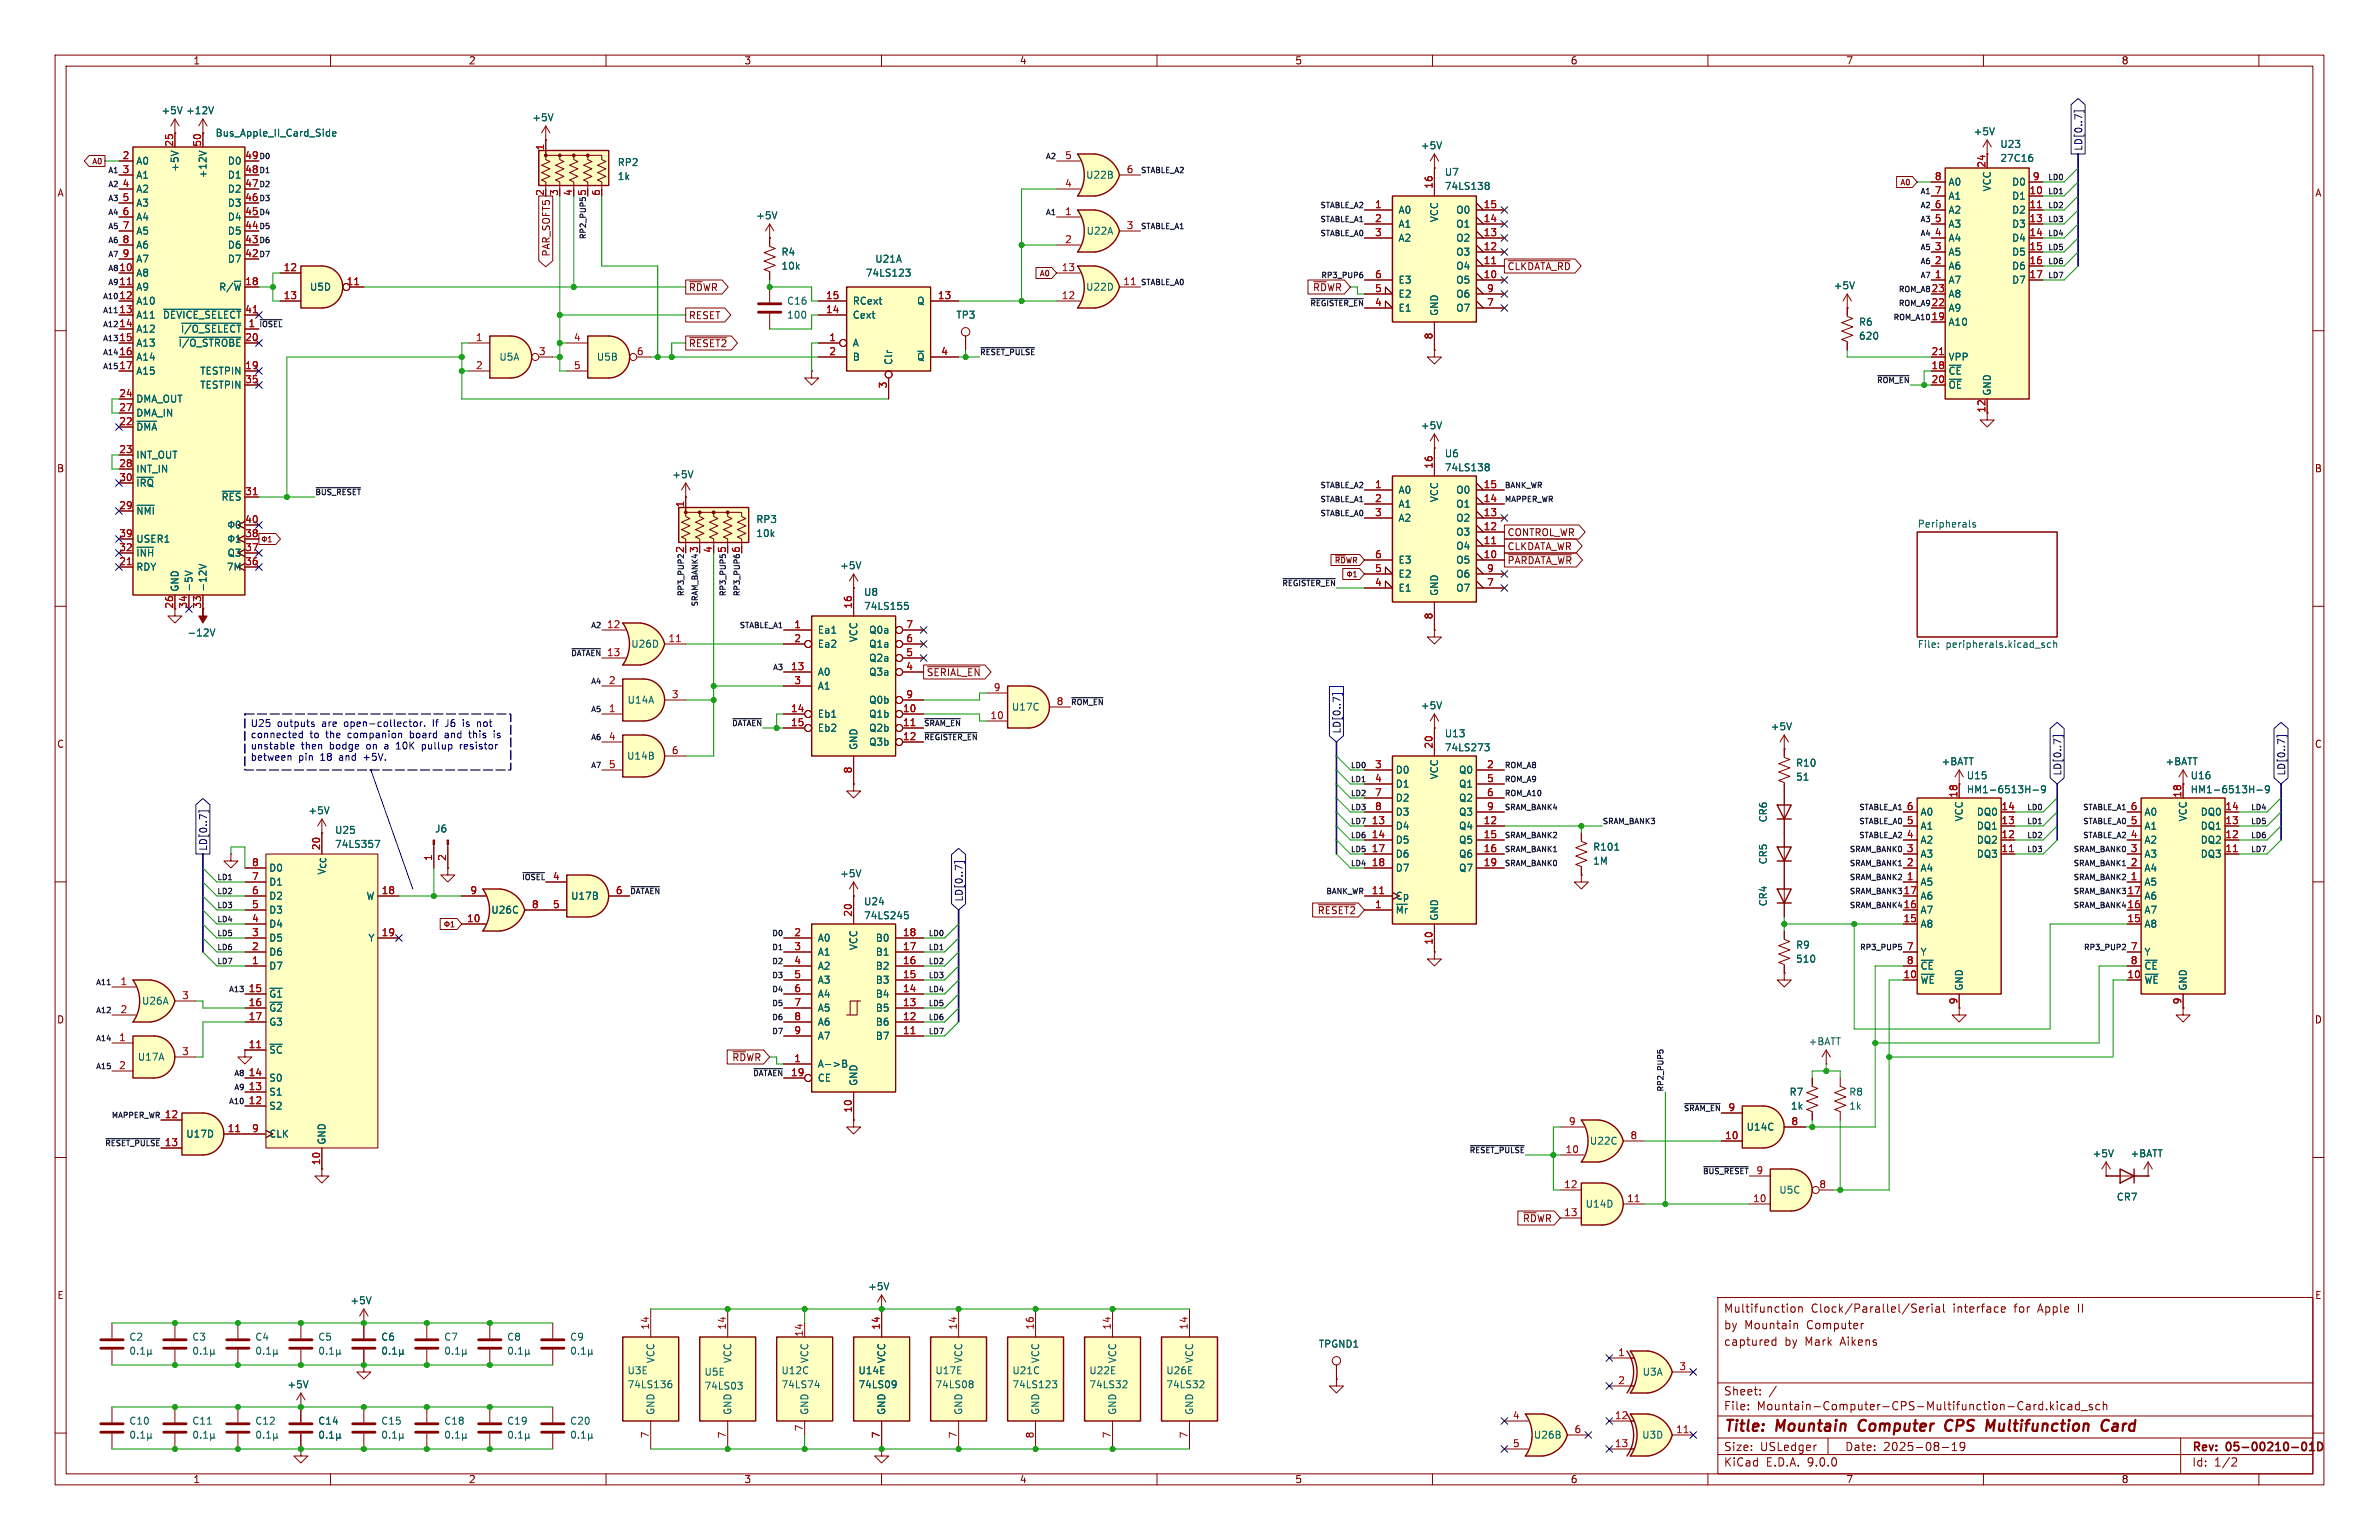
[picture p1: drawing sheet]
<svg xmlns="http://www.w3.org/2000/svg" width="432mm" height="279mm" viewBox="0 0 432 279" stroke-linecap="round" stroke-linejoin="round" font-family="sans-serif">
<defs><g id="words">
<g font-size="2.8" fill="#840000">
<text x="312.8" y="260.3">Title:</text>
<text x="322.5" y="260.3">Mountain</text>
<text x="338.2" y="260.3">Computer</text>
<text x="354.7" y="260.3">CPS</text>
<text x="363" y="260.3">Multifunction</text>
<text x="384.7" y="260.3">Card</text>
</g>
<g font-size="2.1" fill="#840000">
<text x="312.8" y="238.4">Multifunction</text>
<text x="328.7" y="238.4">Clock/Parallel/Serial</text>
<text x="354.5" y="238.4">interface</text>
<text x="365.8" y="238.4">for</text>
<text x="370.2" y="238.4">Apple</text>
<text x="377.6" y="238.4">II</text>
<text x="312.8" y="244.4">captured</text>
<text x="312.8" y="241.4">by</text>
<text x="316.6" y="241.4">Mountain</text>
<text x="323.9" y="244.4">by</text>
<text x="327.7" y="244.4">Mark</text>
<text x="328" y="241.4">Computer</text>
<text x="334.2" y="244.4">Aikens</text>
<text x="312.8" y="256.1">File:</text>
<text x="312.8" y="253.4">Sheet:</text>
<text x="318.9" y="256.1">Mountain-Computer-CPS-Multifunction-Card.kicad_sch</text>
<text x="312.8" y="263.5">Size:</text>
<text x="319.5" y="263.5">USLedger</text>
<text x="334.8" y="263.5">Date:</text>
<text x="341.8" y="263.5">2025-08-19</text>
<text x="397.8" y="263.7">Rev:</text>
<text x="404.2" y="263.7">05-00210-01D</text>
<text x="312.8" y="266.3">KiCad</text>
<text x="320.5" y="266.3">E.D.A.</text>
<text x="328.1" y="266.3">9.0.0</text>
<text x="397.8" y="266.3">Id:</text>
<text x="401.9" y="266.3">1/2</text>
</g>
<g font-size="1.8" fill="#840000">
<text x="35" y="11.9">1</text>
<text x="85" y="11.9">2</text>
<text x="135" y="11.9">3</text>
<text x="185" y="11.9">4</text>
<text x="235" y="11.9">5</text>
<text x="285" y="11.9">6</text>
<text x="335" y="11.9">7</text>
<text x="385" y="11.9">8</text>
<text x="10.3" y="35.9">A</text>
<text x="420.1" y="35.9">A</text>
<text x="100" y="46.6" transform="rotate(-90 100 46.6)">PAR_SOFT5</text>
<text x="124.9" y="53">~{RD}WR</text>
<text x="273.5" y="49.2">~{CLKDATA_RD}</text>
<text x="124.9" y="58.1">RESET</text>
<text x="124.9" y="63.2">~{RESET2}</text>
<text x="10.3" y="85.9">B</text>
<text x="420.1" y="85.9">B</text>
<text x="273.5" y="97.5">CONTROL_WR</text>
<text x="273.5" y="100">CLKDATA_WR</text>
<text x="273.5" y="102.6">~{PARDATA_WR}</text>
<text x="36.6" y="110.5" transform="rotate(-90 36.6 110.5)">33</text>
<text x="168.1" y="122.9">~{SERIAL_EN}</text>
<text x="10.3" y="135.9">C</text>
<text x="420.1" y="135.9">C</text>
<text x="239.1" y="166.1">~{RESET2}</text>
<text x="10.3" y="185.9">D</text>
<text x="420.1" y="185.9">D</text>
<text x="276.3" y="221.9">~{RD}WR</text>
<text x="10.3" y="235.9">E</text>
<text x="420.1" y="235.9">E</text>
<text x="35" y="269.3">1</text>
<text x="85" y="269.3">2</text>
<text x="135" y="269.3">3</text>
<text x="185" y="269.3">4</text>
<text x="235" y="269.3">5</text>
<text x="285" y="269.3">6</text>
<text x="335" y="269.3">7</text>
<text x="385" y="269.3">8</text>
</g>
<g font-size="1.8" fill="#006464">
<text x="29.2" y="20.9">+5V</text>
<text x="33.7" y="20.9">+12V</text>
<text x="96.5" y="22.2">+5V</text>
<text x="39" y="25">Bus_Apple_II_Card_Side</text>
<text x="257.8" y="27.3">+5V</text>
<text x="358.1" y="24.7">+5V</text>
<text x="363" y="27">U23</text>
<text x="363" y="29.6">27C16</text>
<text x="24.6" y="30.1">A0</text>
<text x="24.6" y="32.6">A1</text>
<text x="24.6" y="35.2">A2</text>
<text x="32.6" y="31.3" transform="rotate(-90 32.6 31.3)">+5V</text>
<text x="37.7" y="32.5" transform="rotate(-90 37.7 32.5)">+12V</text>
<text x="41.3" y="30.1">D0</text>
<text x="41.3" y="32.6">D1</text>
<text x="41.3" y="35.2">D2</text>
<text x="112" y="30.3">RP2</text>
<text x="112" y="32.9">1k</text>
<text x="197" y="32.6">U22B</text>
<text x="262.1" y="34.6">74LS138</text>
<text x="262.1" y="32.1">U7</text>
<text x="353.6" y="33.9">A0</text>
<text x="361.5" y="34.8" transform="rotate(-90 361.5 34.8)">VCC</text>
<text x="365.1" y="33.9">D0</text>
<text x="24.6" y="37.7">A3</text>
<text x="24.6" y="40.2">A4</text>
<text x="41.3" y="37.7">D3</text>
<text x="41.3" y="40.2">D4</text>
<text x="137.2" y="40">+5V</text>
<text x="253.7" y="39">A0</text>
<text x="253.7" y="41.5">A1</text>
<text x="261.2" y="40.4" transform="rotate(-90 261.2 40.4)">VCC</text>
<text x="264.2" y="39">O0</text>
<text x="264.2" y="41.5">O1</text>
<text x="353.6" y="36.4">A1</text>
<text x="353.6" y="39">A2</text>
<text x="353.6" y="41.5">A3</text>
<text x="365.1" y="36.4">D1</text>
<text x="365.1" y="39">D2</text>
<text x="365.1" y="41.5">D3</text>
<text x="24.6" y="42.8">A5</text>
<text x="24.6" y="45.3">A6</text>
<text x="24.6" y="47.9">A7</text>
<text x="41.3" y="42.8">D5</text>
<text x="41.3" y="45.3">D6</text>
<text x="41.3" y="47.9">D7</text>
<text x="141.7" y="46.6">R4</text>
<text x="158.8" y="47.9">U21A</text>
<text x="197.1" y="42.8">U22A</text>
<text x="253.7" y="44">A2</text>
<text x="264.2" y="44">O2</text>
<text x="264.2" y="46.6">O3</text>
<text x="353.6" y="44">A4</text>
<text x="353.6" y="46.6">A5</text>
<text x="365.1" y="44">D4</text>
<text x="365.1" y="46.6">D5</text>
<text x="24.6" y="50.4">A8</text>
<text x="24.6" y="52.9">A9</text>
<text x="39.7" y="52.9">R/~{W}</text>
<text x="56.2" y="52.9">U5D</text>
<text x="141.7" y="49.1">10k</text>
<text x="157" y="50.4">74LS123</text>
<text x="197" y="52.9">U22D</text>
<text x="253.7" y="51.7">E3</text>
<text x="264.2" y="49.1">O4</text>
<text x="264.2" y="51.7">O5</text>
<text x="332.7" y="52.7">+5V</text>
<text x="353.6" y="49.1">A6</text>
<text x="353.6" y="51.7">A7</text>
<text x="365.1" y="49.1">D6</text>
<text x="365.1" y="51.7">D7</text>
<text x="24.6" y="55.5">A10</text>
<text x="24.6" y="58">A11</text>
<text x="29.5" y="58">~{DEVICE_SELECT}</text>
<text x="142.8" y="58">100</text>
<text x="142.8" y="55.5">C16</text>
<text x="154.7" y="55.5">RCext</text>
<text x="154.7" y="58">Cext</text>
<text x="166.4" y="55.5">Q</text>
<text x="173.5" y="58">TP3</text>
<text x="253.7" y="54.2">E2</text>
<text x="253.7" y="56.7">E1</text>
<text x="261.2" y="57.4" transform="rotate(-90 261.2 57.4)">GND</text>
<text x="264.2" y="54.2">O6</text>
<text x="264.2" y="56.7">O7</text>
<text x="337.3" y="59.3">R6</text>
<text x="353.6" y="54.2">A8</text>
<text x="353.6" y="56.7">A9</text>
<text x="353.6" y="59.3">A10</text>
<text x="24.6" y="60.6">A12</text>
<text x="24.6" y="63.1">A13</text>
<text x="24.6" y="65.6">A14</text>
<text x="32.3" y="63.1">~{I/O_STROBE}</text>
<text x="32.7" y="60.6">~{I/O_SELECT}</text>
<text x="90.5" y="65.6">U5A</text>
<text x="108.2" y="65.6">U5B</text>
<text x="154.7" y="63.1">A</text>
<text x="154.7" y="65.6">B</text>
<text x="166.4" y="65.6">~{Q}</text>
<text x="337.3" y="61.8">620</text>
<text x="353.6" y="65.6">VPP</text>
<text x="24.6" y="68.2">A15</text>
<text x="36.2" y="68.2">TESTPIN</text>
<text x="36.2" y="70.7">TESTPIN</text>
<text x="162.2" y="66.3" transform="rotate(-90 162.2 66.3)">Clr</text>
<text x="353.6" y="68.2">~{CE}</text>
<text x="353.6" y="70.7">~{OE}</text>
<text x="361.5" y="71.9" transform="rotate(-90 361.5 71.9)">GND</text>
<text x="24.6" y="73.3">DMA_OUT</text>
<text x="24.6" y="75.8">DMA_IN</text>
<text x="24.6" y="78.3">~{DMA}</text>
<text x="24.6" y="83.4">INT_OUT</text>
<text x="257.8" y="78.1">+5V</text>
<text x="262.1" y="83.2">U6</text>
<text x="24.6" y="86">INT_IN</text>
<text x="24.6" y="88.5">~{IRQ}</text>
<text x="121.9" y="87">+5V</text>
<text x="253.7" y="89.8">A0</text>
<text x="262.1" y="85.7">74LS138</text>
<text x="264.2" y="89.8">O0</text>
<text x="24.6" y="93.6">~{NMI}</text>
<text x="40.1" y="91">~{RES}</text>
<text x="137.2" y="95.1">RP3</text>
<text x="253.7" y="92.3">A1</text>
<text x="253.7" y="94.8">A2</text>
<text x="261.2" y="91.2" transform="rotate(-90 261.2 91.2)">VCC</text>
<text x="264.2" y="92.3">O1</text>
<text x="264.2" y="94.8">O2</text>
<text x="348" y="95.8">Peripherals</text>
<text x="24.6" y="98.7">USER1</text>
<text x="24.6" y="101.2">~{INH}</text>
<text x="41.2" y="101.2">Q3</text>
<text x="137.2" y="97.6">10k</text>
<text x="264.2" y="97.4">O3</text>
<text x="264.2" y="99.9">O4</text>
<text x="24.6" y="103.7">RDY</text>
<text x="32.6" y="107.4" transform="rotate(-90 32.6 107.4)">GND</text>
<text x="35.2" y="107.4" transform="rotate(-90 35.2 107.4)">-5V</text>
<text x="37.7" y="107.4" transform="rotate(-90 37.7 107.4)">-12V</text>
<text x="41.1" y="103.7">7M</text>
<text x="152.4" y="103.5">+5V</text>
<text x="253.7" y="102.5">E3</text>
<text x="253.7" y="105">E2</text>
<text x="253.7" y="107.5">E1</text>
<text x="264.2" y="102.5">O5</text>
<text x="264.2" y="105">O6</text>
<text x="264.2" y="107.5">O7</text>
<text x="156.7" y="110.8">74LS155</text>
<text x="156.7" y="108.3">U8</text>
<text x="261.2" y="108.2" transform="rotate(-90 261.2 108.2)">GND</text>
<text x="33.9" y="115.7">-12V</text>
<text x="114.5" y="117.7">U26D</text>
<text x="148.3" y="115.2">Ea1</text>
<text x="148.3" y="117.7">Ea2</text>
<text x="155.8" y="116.6" transform="rotate(-90 155.8 116.6)">VCC</text>
<text x="157.7" y="115.2">Q0a</text>
<text x="157.7" y="117.7">Q1a</text>
<text x="348" y="117.9">File:</text>
<text x="353.2" y="117.9">peripherals.kicad_sch</text>
<text x="148.3" y="122.8">A0</text>
<text x="148.3" y="125.3">A1</text>
<text x="157.7" y="120.2">Q2a</text>
<text x="157.7" y="122.8">Q3a</text>
<text x="113.8" y="127.9">U14A</text>
<text x="148.3" y="130.4">Eb1</text>
<text x="157.7" y="127.9">Q0b</text>
<text x="157.7" y="130.4">Q1b</text>
<text x="183.6" y="129.1">U17C</text>
<text x="257.8" y="128.9">+5V</text>
<text x="148.3" y="132.9">Eb2</text>
<text x="155.8" y="136.1" transform="rotate(-90 155.8 136.1)">GND</text>
<text x="157.7" y="132.9">Q2b</text>
<text x="157.7" y="135.5">Q3b</text>
<text x="262.1" y="134">U13</text>
<text x="262.1" y="136.5">74LS273</text>
<text x="321.3" y="132.7">+5V</text>
<text x="113.7" y="138">U14B</text>
<text x="253.2" y="140.6">D0</text>
<text x="253.2" y="143.1">D1</text>
<text x="261.2" y="141.5" transform="rotate(-90 261.2 141.5)">VCC</text>
<text x="264.7" y="140.6">Q0</text>
<text x="264.7" y="143.1">Q1</text>
<text x="325.9" y="139.3">R10</text>
<text x="325.9" y="141.8">51</text>
<text x="352.3" y="139">+BATT</text>
<text x="356.9" y="141.6">U15</text>
<text x="393" y="139">+BATT</text>
<text x="397.5" y="141.6">U16</text>
<text x="55.9" y="147.9">+5V</text>
<text x="253.2" y="145.6">D2</text>
<text x="253.2" y="148.2">D3</text>
<text x="264.7" y="145.6">Q2</text>
<text x="264.7" y="148.2">Q3</text>
<text x="320.9" y="149.3" transform="rotate(-90 320.9 149.3)">CR6</text>
<text x="348.5" y="148.2">A0</text>
<text x="356.5" y="149.1" transform="rotate(-90 356.5 149.1)">VCC</text>
<text x="356.9" y="144.1">HM1-6513H-9</text>
<text x="358.7" y="148.2">DQ0</text>
<text x="389.1" y="148.2">A0</text>
<text x="397.1" y="149.1" transform="rotate(-90 397.1 149.1)">VCC</text>
<text x="397.5" y="144.1">HM1-6513H-9</text>
<text x="399.3" y="148.2">DQ0</text>
<text x="60.7" y="151.5">U25</text>
<text x="60.7" y="154">74LS357</text>
<text x="78.9" y="151.2">J6</text>
<text x="253.2" y="150.7">D4</text>
<text x="253.2" y="153.3">D5</text>
<text x="253.2" y="155.8">D6</text>
<text x="264.7" y="150.7">Q4</text>
<text x="264.7" y="153.3">Q5</text>
<text x="264.7" y="155.8">Q6</text>
<text x="289.1" y="154.5">R101</text>
<text x="348.5" y="150.7">A1</text>
<text x="348.5" y="153.3">A2</text>
<text x="348.5" y="155.8">A3</text>
<text x="358.7" y="150.7">DQ1</text>
<text x="358.7" y="153.3">DQ2</text>
<text x="358.7" y="155.8">DQ3</text>
<text x="389.1" y="150.7">A1</text>
<text x="389.1" y="153.3">A2</text>
<text x="389.1" y="155.8">A3</text>
<text x="399.3" y="150.7">DQ1</text>
<text x="399.3" y="153.3">DQ2</text>
<text x="399.3" y="155.8">DQ3</text>
<text x="48.8" y="158.3">D0</text>
<text x="48.8" y="160.9">D1</text>
<text x="59.3" y="158.8" transform="rotate(-90 59.3 158.8)">V_{CC}</text>
<text x="152.4" y="159.4">+5V</text>
<text x="253.2" y="158.3">D7</text>
<text x="264.7" y="158.3">Q7</text>
<text x="289.1" y="157.1">1M</text>
<text x="320.9" y="156.9" transform="rotate(-90 320.9 156.9)">CR5</text>
<text x="348.5" y="158.3">A4</text>
<text x="348.5" y="160.9">A5</text>
<text x="389.1" y="158.3">A4</text>
<text x="389.1" y="160.9">A5</text>
<text x="48.8" y="163.4">D2</text>
<text x="48.8" y="166">D3</text>
<text x="66.4" y="163.4">W</text>
<text x="89.1" y="166">U26C</text>
<text x="103.6" y="163.4">U17B</text>
<text x="156.7" y="164.4">U24</text>
<text x="156.7" y="167">74LS245</text>
<text x="253.2" y="163.4">Cp</text>
<text x="253.2" y="166">~{Mr}</text>
<text x="261.2" y="167.1" transform="rotate(-90 261.2 167.1)">GND</text>
<text x="320.9" y="164.5" transform="rotate(-90 320.9 164.5)">CR4</text>
<text x="348.5" y="163.4">A6</text>
<text x="348.5" y="166">A7</text>
<text x="389.1" y="163.4">A6</text>
<text x="389.1" y="166">A7</text>
<text x="48.8" y="168.5">D4</text>
<text x="48.8" y="171">D5</text>
<text x="48.8" y="173.6">D6</text>
<text x="66.8" y="171">Y</text>
<text x="148.3" y="171">A0</text>
<text x="148.3" y="173.6">A1</text>
<text x="155.8" y="172.5" transform="rotate(-90 155.8 172.5)">VCC</text>
<text x="158.9" y="171">B0</text>
<text x="158.9" y="173.6">B1</text>
<text x="325.9" y="172.3">R9</text>
<text x="348.5" y="168.5">A8</text>
<text x="348.5" y="173.6">Y</text>
<text x="389.1" y="168.5">A8</text>
<text x="389.1" y="173.6">Y</text>
<text x="48.8" y="176.1">D7</text>
<text x="148.3" y="176.1">A2</text>
<text x="148.3" y="178.7">A3</text>
<text x="158.9" y="176.1">B2</text>
<text x="158.9" y="178.7">B3</text>
<text x="325.9" y="174.9">510</text>
<text x="348.5" y="176.1">~{CE}</text>
<text x="348.5" y="178.7">~{WE}</text>
<text x="356.5" y="179.8" transform="rotate(-90 356.5 179.8)">GND</text>
<text x="389.1" y="176.1">~{CE}</text>
<text x="389.1" y="178.7">~{WE}</text>
<text x="397.1" y="179.8" transform="rotate(-90 397.1 179.8)">GND</text>
<text x="25.7" y="182.5">U26A</text>
<text x="48.8" y="181.2">~{G1}</text>
<text x="48.8" y="183.7">~{G2}</text>
<text x="148.3" y="181.2">A4</text>
<text x="148.3" y="183.7">A5</text>
<text x="158.9" y="181.2">B4</text>
<text x="158.9" y="183.7">B5</text>
<text x="48.8" y="186.3">G3</text>
<text x="48.8" y="191.4">~{SC}</text>
<text x="148.3" y="186.3">A6</text>
<text x="148.3" y="188.8">A7</text>
<text x="158.9" y="186.3">B6</text>
<text x="158.9" y="188.8">B7</text>
<text x="328.2" y="189.8">+BATT</text>
<text x="24.9" y="192.6">U17A</text>
<text x="48.8" y="196.4">S0</text>
<text x="148.3" y="193.9">A-&gt;B</text>
<text x="148.3" y="196.4">CE</text>
<text x="155.8" y="197.1" transform="rotate(-90 155.8 197.1)">GND</text>
<text x="48.8" y="199">S1</text>
<text x="48.8" y="201.5">S2</text>
<text x="324.7" y="199">R7</text>
<text x="325" y="201.5">1k</text>
<text x="335.5" y="199">R8</text>
<text x="335.5" y="201.5">1k</text>
<text x="33.7" y="206.6">U17D</text>
<text x="48.8" y="206.6">CLK</text>
<text x="59.3" y="207.8" transform="rotate(-90 59.3 207.8)">GND</text>
<text x="288.5" y="207.9">U22C</text>
<text x="316.9" y="205.3">U14C</text>
<text x="379.7" y="210.2">+5V</text>
<text x="386.6" y="210.2">+BATT</text>
<text x="287.7" y="219.3">U14D</text>
<text x="322.9" y="216.8">U5C</text>
<text x="384.1" y="218">CR7</text>
<text x="63.5" y="236.8">+5V</text>
<text x="157.5" y="234.3">+5V</text>
<text x="23.4" y="243.4">C2</text>
<text x="34.8" y="243.4">C3</text>
<text x="46.2" y="243.4">C4</text>
<text x="57.7" y="243.4">C5</text>
<text x="69.1" y="243.4">C6</text>
<text x="80.5" y="243.4">C7</text>
<text x="92" y="243.4">C8</text>
<text x="103.4" y="243.4">C9</text>
<text x="239.3" y="244.7">TPGND1</text>
<text x="113.8" y="249.5">U3E</text>
<text x="119" y="247.4" transform="rotate(-90 119 247.4)">VCC</text>
<text x="127.8" y="249.8">U5E</text>
<text x="132.9" y="247.4" transform="rotate(-90 132.9 247.4)">VCC</text>
<text x="141.7" y="249.5">U12C</text>
<text x="146.9" y="247.4" transform="rotate(-90 146.9 247.4)">VCC</text>
<text x="155.7" y="249.5">U14E</text>
<text x="160.9" y="247.4" transform="rotate(-90 160.9 247.4)">VCC</text>
<text x="169.7" y="249.5">U17E</text>
<text x="174.9" y="247.4" transform="rotate(-90 174.9 247.4)">VCC</text>
<text x="183.7" y="249.5">U21C</text>
<text x="188.8" y="247.4" transform="rotate(-90 188.8 247.4)">VCC</text>
<text x="197.6" y="249.5">U22E</text>
<text x="202.8" y="247.4" transform="rotate(-90 202.8 247.4)">VCC</text>
<text x="211.6" y="249.5">U26E</text>
<text x="216.8" y="247.4" transform="rotate(-90 216.8 247.4)">VCC</text>
<text x="298.1" y="249.8">U3A</text>
<text x="52.1" y="252.1">+5V</text>
<text x="113.8" y="252.1">74LS136</text>
<text x="119" y="256.8" transform="rotate(-90 119 256.8)">GND</text>
<text x="127.8" y="252.3">74LS03</text>
<text x="132.9" y="256.8" transform="rotate(-90 132.9 256.8)">GND</text>
<text x="141.7" y="252.1">74LS74</text>
<text x="146.9" y="256.8" transform="rotate(-90 146.9 256.8)">GND</text>
<text x="155.7" y="252.1">74LS09</text>
<text x="160.9" y="256.8" transform="rotate(-90 160.9 256.8)">GND</text>
<text x="169.7" y="252.1">74LS08</text>
<text x="174.9" y="256.8" transform="rotate(-90 174.9 256.8)">GND</text>
<text x="183.7" y="252.1">74LS123</text>
<text x="188.8" y="256.8" transform="rotate(-90 188.8 256.8)">GND</text>
<text x="197.6" y="252.1">74LS32</text>
<text x="202.8" y="256.8" transform="rotate(-90 202.8 256.8)">GND</text>
<text x="211.6" y="252.1">74LS32</text>
<text x="216.8" y="256.8" transform="rotate(-90 216.8 256.8)">GND</text>
<text x="23.4" y="258.7">C10</text>
<text x="34.8" y="258.7">C11</text>
<text x="46.2" y="258.7">C12</text>
<text x="57.7" y="258.7">C14</text>
<text x="69.1" y="258.7">C15</text>
<text x="80.5" y="258.7">C18</text>
<text x="92" y="258.7">C19</text>
<text x="103.4" y="258.7">C20</text>
<text x="278.3" y="261.2">U26B</text>
<text x="298" y="261.2">U3D</text>
</g>
<g font-size="1.8" fill="#a90000">
<text x="22.2" y="29">2</text>
<text x="31.5" y="26.7" transform="rotate(-90 31.5 26.7)">25</text>
<text x="36.6" y="26.7" transform="rotate(-90 36.6 26.7)">50</text>
<text x="44.4" y="29">49</text>
<text x="98.8" y="27.4" transform="rotate(-90 98.8 27.4)">1</text>
<text x="193.2" y="29">5</text>
<text x="22.2" y="31.5">3</text>
<text x="22.2" y="34">4</text>
<text x="44.4" y="31.5">48</text>
<text x="44.4" y="34">47</text>
<text x="98.8" y="35.6" transform="rotate(-90 98.8 35.6)">2</text>
<text x="101.3" y="35.6" transform="rotate(-90 101.3 35.6)">3</text>
<text x="103.9" y="35.6" transform="rotate(-90 103.9 35.6)">4</text>
<text x="106.4" y="35.6" transform="rotate(-90 106.4 35.6)">5</text>
<text x="109" y="35.6" transform="rotate(-90 109 35.6)">6</text>
<text x="193.2" y="34">4</text>
<text x="204.4" y="31.5">6</text>
<text x="260.1" y="34.3" transform="rotate(-90 260.1 34.3)">16</text>
<text x="351.1" y="32.8">8</text>
<text x="351.1" y="35.3">7</text>
<text x="360.4" y="30.5" transform="rotate(-90 360.4 30.5)">24</text>
<text x="368.3" y="35.3">10</text>
<text x="368.9" y="32.8">9</text>
<text x="22.2" y="36.6">5</text>
<text x="22.2" y="39.1">6</text>
<text x="22.2" y="41.7">7</text>
<text x="44.4" y="36.6">46</text>
<text x="44.4" y="39.1">45</text>
<text x="44.4" y="41.7">44</text>
<text x="193.2" y="39.1">1</text>
<text x="204.4" y="41.7">3</text>
<text x="249.5" y="37.8">1</text>
<text x="249.5" y="40.4">2</text>
<text x="269.2" y="37.8">15</text>
<text x="269.2" y="40.4">14</text>
<text x="351.1" y="37.8">6</text>
<text x="351.1" y="40.4">5</text>
<text x="368.3" y="37.8">11</text>
<text x="368.3" y="40.4">13</text>
<text x="22.2" y="44.2">8</text>
<text x="22.2" y="46.7">9</text>
<text x="44.4" y="44.2">43</text>
<text x="44.4" y="46.7">42</text>
<text x="193.2" y="44.2">2</text>
<text x="249.5" y="42.9">3</text>
<text x="269.2" y="42.9">13</text>
<text x="269.2" y="45.5">12</text>
<text x="351.1" y="42.9">4</text>
<text x="351.1" y="45.5">3</text>
<text x="368.3" y="42.9">14</text>
<text x="368.3" y="45.5">15</text>
<text x="21.5" y="49.3">10</text>
<text x="21.5" y="51.8">11</text>
<text x="44.4" y="51.8">18</text>
<text x="51.4" y="49.3">12</text>
<text x="62.8" y="51.8">11</text>
<text x="192.6" y="49.3">13</text>
<text x="203.8" y="51.8">11</text>
<text x="249.5" y="50.5">6</text>
<text x="249.5" y="53.1">5</text>
<text x="269.2" y="48">11</text>
<text x="269.2" y="50.5">10</text>
<text x="269.8" y="53.1">9</text>
<text x="350.5" y="53.1">23</text>
<text x="351.1" y="48">2</text>
<text x="351.1" y="50.5">1</text>
<text x="368.3" y="48">16</text>
<text x="368.3" y="50.5">17</text>
<text x="21.5" y="54.4">12</text>
<text x="21.5" y="56.9">13</text>
<text x="21.5" y="59.4">14</text>
<text x="44.4" y="56.9">41</text>
<text x="45" y="59.4">1</text>
<text x="51.4" y="54.4">13</text>
<text x="149.8" y="54.4">15</text>
<text x="149.8" y="56.9">14</text>
<text x="170.1" y="54.4">13</text>
<text x="192.6" y="54.4">12</text>
<text x="249.5" y="55.6">4</text>
<text x="269.8" y="55.6">7</text>
<text x="350.5" y="55.6">22</text>
<text x="350.5" y="58.2">19</text>
<text x="21.5" y="62">15</text>
<text x="21.5" y="64.5">16</text>
<text x="44.4" y="62">20</text>
<text x="86.3" y="62">1</text>
<text x="97.7" y="64.5">3</text>
<text x="104.1" y="62">4</text>
<text x="115.5" y="64.5">6</text>
<text x="150.4" y="62">1</text>
<text x="150.4" y="64.5">2</text>
<text x="170.7" y="64.5">4</text>
<text x="260.1" y="61.7" transform="rotate(-90 260.1 61.7)">8</text>
<text x="350.5" y="64.5">21</text>
<text x="21.5" y="67.1">17</text>
<text x="44.4" y="67.1">19</text>
<text x="44.4" y="69.6">35</text>
<text x="86.3" y="67.1">2</text>
<text x="104.1" y="67.1">5</text>
<text x="161" y="70.6" transform="rotate(-90 161 70.6)">3</text>
<text x="350.5" y="67.1">18</text>
<text x="350.5" y="69.6">20</text>
<text x="21.5" y="72.1">24</text>
<text x="21.5" y="74.7">27</text>
<text x="21.5" y="77.2">22</text>
<text x="360.4" y="75" transform="rotate(-90 360.4 75)">12</text>
<text x="21.5" y="82.3">23</text>
<text x="21.5" y="84.8">28</text>
<text x="21.5" y="87.4">30</text>
<text x="44.4" y="89.9">31</text>
<text x="249.5" y="88.6">1</text>
<text x="260.1" y="85.1" transform="rotate(-90 260.1 85.1)">16</text>
<text x="269.2" y="88.6">15</text>
<text x="21.5" y="92.5">29</text>
<text x="44.4" y="95">40</text>
<text x="124.2" y="92.1" transform="rotate(-90 124.2 92.1)">1</text>
<text x="249.5" y="91.2">2</text>
<text x="249.5" y="93.7">3</text>
<text x="269.2" y="91.2">14</text>
<text x="269.2" y="93.7">13</text>
<text x="21.5" y="97.5">39</text>
<text x="21.5" y="100.1">32</text>
<text x="44.4" y="97.5">38</text>
<text x="44.4" y="100.1">37</text>
<text x="124.2" y="100.4" transform="rotate(-90 124.2 100.4)">2</text>
<text x="126.7" y="100.4" transform="rotate(-90 126.7 100.4)">3</text>
<text x="129.3" y="100.4" transform="rotate(-90 129.3 100.4)">4</text>
<text x="131.8" y="100.4" transform="rotate(-90 131.8 100.4)">5</text>
<text x="134.4" y="100.4" transform="rotate(-90 134.4 100.4)">6</text>
<text x="249.5" y="101.3">6</text>
<text x="269.2" y="96.3">12</text>
<text x="269.2" y="98.8">11</text>
<text x="269.2" y="101.3">10</text>
<text x="21.5" y="102.6">21</text>
<text x="44.4" y="102.6">36</text>
<text x="249.5" y="103.9">5</text>
<text x="249.5" y="106.4">4</text>
<text x="269.8" y="103.9">9</text>
<text x="269.8" y="106.4">7</text>
<text x="31.5" y="110.5" transform="rotate(-90 31.5 110.5)">26</text>
<text x="34" y="110.5" transform="rotate(-90 34 110.5)">34</text>
<text x="154.7" y="110.5" transform="rotate(-90 154.7 110.5)">16</text>
<text x="260.1" y="112.5" transform="rotate(-90 260.1 112.5)">8</text>
<text x="110.1" y="114">12</text>
<text x="110.1" y="119.1">13</text>
<text x="121.2" y="116.6">11</text>
<text x="144.1" y="114">1</text>
<text x="144.1" y="116.6">2</text>
<text x="164.4" y="114">7</text>
<text x="164.4" y="116.6">6</text>
<text x="164.4" y="119.1">5</text>
<text x="110.4" y="124.2">2</text>
<text x="143.5" y="121.7">13</text>
<text x="144.1" y="124.2">3</text>
<text x="164.4" y="121.7">4</text>
<text x="180.3" y="125.5">9</text>
<text x="110.4" y="129.3">1</text>
<text x="121.8" y="126.7">3</text>
<text x="143.5" y="129.3">14</text>
<text x="143.5" y="131.8">15</text>
<text x="163.8" y="129.3">10</text>
<text x="163.8" y="131.8">11</text>
<text x="164.4" y="126.7">9</text>
<text x="179.7" y="130.6">10</text>
<text x="191.7" y="128">8</text>
<text x="110.4" y="134.4">4</text>
<text x="121.8" y="136.9">6</text>
<text x="163.8" y="134.4">12</text>
<text x="260.1" y="135.9" transform="rotate(-90 260.1 135.9)">20</text>
<text x="110.4" y="139.4">5</text>
<text x="154.7" y="140.4" transform="rotate(-90 154.7 140.4)">8</text>
<text x="249.5" y="139.4">3</text>
<text x="249.5" y="142">4</text>
<text x="269.8" y="139.4">2</text>
<text x="269.8" y="142">5</text>
<text x="248.9" y="149.6">13</text>
<text x="249.5" y="144.5">7</text>
<text x="249.5" y="147.1">8</text>
<text x="269.2" y="149.6">12</text>
<text x="269.8" y="144.5">6</text>
<text x="269.8" y="147.1">9</text>
<text x="346" y="147.1">6</text>
<text x="346" y="149.6">5</text>
<text x="355.3" y="144.8" transform="rotate(-90 355.3 144.8)">18</text>
<text x="363.2" y="147.1">14</text>
<text x="363.2" y="149.6">13</text>
<text x="386.6" y="147.1">6</text>
<text x="386.6" y="149.6">5</text>
<text x="396" y="144.8" transform="rotate(-90 396 144.8)">18</text>
<text x="403.8" y="147.1">14</text>
<text x="403.8" y="149.6">13</text>
<text x="58.2" y="154.3" transform="rotate(-90 58.2 154.3)">20</text>
<text x="248.9" y="152.1">14</text>
<text x="248.9" y="154.7">17</text>
<text x="269.2" y="152.1">15</text>
<text x="269.2" y="154.7">16</text>
<text x="346" y="152.1">4</text>
<text x="346" y="154.7">3</text>
<text x="363.2" y="152.1">12</text>
<text x="363.2" y="154.7">11</text>
<text x="386.6" y="152.1">4</text>
<text x="386.6" y="154.7">3</text>
<text x="403.8" y="152.1">12</text>
<text x="403.8" y="154.7">11</text>
<text x="45.6" y="157.2">8</text>
<text x="45.6" y="159.8">7</text>
<text x="78.5" y="156.3" transform="rotate(-90 78.5 156.3)">1</text>
<text x="81" y="156.3" transform="rotate(-90 81 156.3)">2</text>
<text x="100.3" y="159.8">4</text>
<text x="248.9" y="157.2">18</text>
<text x="269.2" y="157.2">19</text>
<text x="346" y="157.2">2</text>
<text x="346" y="159.8">1</text>
<text x="386.6" y="157.2">2</text>
<text x="386.6" y="159.8">1</text>
<text x="45.6" y="162.3">6</text>
<text x="45.6" y="164.8">5</text>
<text x="45.6" y="167.4">4</text>
<text x="69.2" y="162.3">18</text>
<text x="84.7" y="167.4">10</text>
<text x="85.3" y="162.3">9</text>
<text x="96.4" y="164.8">8</text>
<text x="100.3" y="164.8">5</text>
<text x="111.7" y="162.3">6</text>
<text x="154.7" y="166.4" transform="rotate(-90 154.7 166.4)">20</text>
<text x="248.9" y="162.3">11</text>
<text x="249.5" y="164.8">1</text>
<text x="345.4" y="162.3">17</text>
<text x="345.4" y="164.8">16</text>
<text x="345.4" y="167.4">15</text>
<text x="386" y="162.3">17</text>
<text x="386" y="164.8">16</text>
<text x="386" y="167.4">15</text>
<text x="45.6" y="169.9">3</text>
<text x="45.6" y="172.5">2</text>
<text x="69.2" y="169.9">19</text>
<text x="144.1" y="169.9">2</text>
<text x="144.1" y="172.5">3</text>
<text x="163.8" y="169.9">18</text>
<text x="163.8" y="172.5">17</text>
<text x="260.1" y="171.5" transform="rotate(-90 260.1 171.5)">10</text>
<text x="346" y="172.5">7</text>
<text x="386.6" y="172.5">7</text>
<text x="21.8" y="178.8">1</text>
<text x="45.6" y="175">1</text>
<text x="144.1" y="175">4</text>
<text x="144.1" y="177.5">5</text>
<text x="163.8" y="175">16</text>
<text x="163.8" y="177.5">15</text>
<text x="345.4" y="177.5">10</text>
<text x="346" y="175">8</text>
<text x="386" y="177.5">10</text>
<text x="386.6" y="175">8</text>
<text x="21.8" y="183.9">2</text>
<text x="32.9" y="181.4">3</text>
<text x="45" y="180.1">15</text>
<text x="45" y="182.6">16</text>
<text x="45" y="185.2">17</text>
<text x="144.1" y="180.1">6</text>
<text x="144.1" y="182.6">7</text>
<text x="144.1" y="185.2">8</text>
<text x="163.8" y="180.1">14</text>
<text x="163.8" y="182.6">13</text>
<text x="163.8" y="185.2">12</text>
<text x="355.3" y="182.3" transform="rotate(-90 355.3 182.3)">9</text>
<text x="396" y="182.3" transform="rotate(-90 396 182.3)">9</text>
<text x="21.5" y="189">1</text>
<text x="32.9" y="191.5">3</text>
<text x="45" y="190.2">11</text>
<text x="144.1" y="187.7">9</text>
<text x="163.8" y="187.7">11</text>
<text x="21.5" y="194.1">2</text>
<text x="45" y="195.3">14</text>
<text x="45" y="197.9">13</text>
<text x="143.5" y="195.3">19</text>
<text x="144.1" y="192.8">1</text>
<text x="29.8" y="202.9">12</text>
<text x="45" y="200.4">12</text>
<text x="154.7" y="202" transform="rotate(-90 154.7 202)">10</text>
<text x="313.6" y="201.7">9</text>
<text x="29.8" y="208">13</text>
<text x="41.2" y="205.5">11</text>
<text x="45.6" y="205.5">9</text>
<text x="284.1" y="209.3">10</text>
<text x="284.7" y="204.2">9</text>
<text x="295.8" y="206.8">8</text>
<text x="313" y="206.8">10</text>
<text x="325" y="204.2">8</text>
<text x="58.2" y="211.5" transform="rotate(-90 58.2 211.5)">10</text>
<text x="283.8" y="215.6">12</text>
<text x="318.7" y="213.1">9</text>
<text x="330.1" y="215.6">8</text>
<text x="283.8" y="220.7">13</text>
<text x="295.2" y="218.2">11</text>
<text x="318.1" y="218.2">10</text>
<text x="117.9" y="241.3" transform="rotate(-90 117.9 241.3)">14</text>
<text x="131.8" y="241.3" transform="rotate(-90 131.8 241.3)">14</text>
<text x="145.8" y="242.6" transform="rotate(-90 145.8 242.6)">14</text>
<text x="159.8" y="241.3" transform="rotate(-90 159.8 241.3)">14</text>
<text x="173.7" y="241.3" transform="rotate(-90 173.7 241.3)">14</text>
<text x="187.7" y="241.3" transform="rotate(-90 187.7 241.3)">16</text>
<text x="201.7" y="241.3" transform="rotate(-90 201.7 241.3)">14</text>
<text x="215.6" y="241.3" transform="rotate(-90 215.6 241.3)">14</text>
<text x="293.6" y="246.1">1</text>
<text x="293.6" y="251.2">2</text>
<text x="304.7" y="248.7">3</text>
<text x="274.5" y="257.6">4</text>
<text x="293" y="257.6">12</text>
<text x="117.9" y="261.1" transform="rotate(-90 117.9 261.1)">7</text>
<text x="131.8" y="261.1" transform="rotate(-90 131.8 261.1)">7</text>
<text x="145.8" y="259.8" transform="rotate(-90 145.8 259.8)">7</text>
<text x="159.8" y="261.1" transform="rotate(-90 159.8 261.1)">7</text>
<text x="173.7" y="261.1" transform="rotate(-90 173.7 261.1)">7</text>
<text x="187.7" y="261.1" transform="rotate(-90 187.7 261.1)">8</text>
<text x="201.7" y="261.1" transform="rotate(-90 201.7 261.1)">7</text>
<text x="215.6" y="261.1" transform="rotate(-90 215.6 261.1)">7</text>
<text x="274.5" y="262.6">5</text>
<text x="285.7" y="260.1">6</text>
<text x="293" y="262.6">13</text>
<text x="304.1" y="260.1">11</text>
</g>
<g font-size="1.8" fill="#000084">
<text x="378.1" y="27.5" transform="rotate(-90 378.1 27.5)">LD[0..7]</text>
<text x="243.5" y="133.2" transform="rotate(-90 243.5 133.2)">LD[0..7]</text>
<text x="374.3" y="140.8" transform="rotate(-90 374.3 140.8)">LD[0..7]</text>
<text x="415" y="140.8" transform="rotate(-90 415 140.8)">LD[0..7]</text>
<text x="37.8" y="154.5" transform="rotate(-90 37.8 154.5)">LD[0..7]</text>
<text x="174.9" y="163.7" transform="rotate(-90 174.9 163.7)">LD[0..7]</text>
</g>
<g font-size="1.8" fill="#009600">
<text x="238.2" y="53">~{RD}WR</text>
<text x="132.8" y="192.7">~{RD}WR</text>
</g>
<g font-size="1.8" fill="#0000c2">
<text x="45.4" y="132.2">U25</text>
<text x="45.4" y="134.3">connected</text>
<text x="45.4" y="136.3">unstable</text>
<text x="50.3" y="132.2">outputs</text>
<text x="54.7" y="136.3">then</text>
<text x="56.2" y="134.3">to</text>
<text x="58.6" y="132.2">are</text>
<text x="59.3" y="134.3">the</text>
<text x="60" y="136.3">bodge</text>
<text x="62.8" y="132.2">open-collector.</text>
<text x="63.4" y="134.3">companion</text>
<text x="66.8" y="136.3">on</text>
<text x="70.3" y="136.3">a</text>
<text x="72.6" y="136.3">10K</text>
<text x="74.9" y="134.3">board</text>
<text x="77.5" y="136.3">pullup</text>
<text x="79.1" y="132.2">If</text>
<text x="81.4" y="134.3">and</text>
<text x="81.6" y="132.2">J6</text>
<text x="84.6" y="136.3">resistor</text>
<text x="84.9" y="132.2">is</text>
<text x="86.1" y="134.3">this</text>
<text x="87.7" y="132.2">not</text>
<text x="90.7" y="134.3">is</text>
<text x="45.4" y="138.4">between</text>
<text x="54.2" y="138.4">pin</text>
<text x="58.3" y="138.4">18</text>
<text x="61.9" y="138.4">and</text>
<text x="66.5" y="138.4">+5V.</text>
</g>
<g font-size="1.4" fill="#a90000">
<text x="47" y="28.9">D0</text>
<text x="47" y="31.5">D1</text>
<text x="47" y="36.6">D3</text>
<text x="47" y="39.1">D4</text>
<text x="47" y="44.2">D6</text>
<text x="47" y="46.7">D7</text>
</g>
<g font-size="1.4" fill="#0f0f0f">
<text x="189.7" y="28.9">A2</text>
<text x="19.5" y="34">A2</text>
<text x="19.5" y="31.5">A1</text>
<text x="47" y="34">D2</text>
<text x="207" y="31.5">STABLE_A2</text>
<text x="348.5" y="35.3">A1</text>
<text x="371.6" y="32.7">LD0</text>
<text x="371.6" y="35.3">LD1</text>
<text x="19.5" y="39.1">A4</text>
<text x="19.5" y="36.6">A3</text>
<text x="19.5" y="41.6">A5</text>
<text x="47" y="41.6">D5</text>
<text x="189.7" y="39.1">A1</text>
<text x="207" y="41.6">STABLE_A1</text>
<text x="239.5" y="40.4">STABLE_A1</text>
<text x="239.5" y="37.8">STABLE_A2</text>
<text x="348.5" y="37.8">A2</text>
<text x="348.5" y="40.4">A3</text>
<text x="371.6" y="37.8">LD2</text>
<text x="371.6" y="40.4">LD3</text>
<text x="19.5" y="46.7">A7</text>
<text x="19.5" y="44.2">A6</text>
<text x="106.4" y="43.5" transform="rotate(-90 106.4 43.5)">RP2_PUP5</text>
<text x="239.5" y="42.9">STABLE_A0</text>
<text x="348.5" y="42.9">A4</text>
<text x="348.5" y="48">A6</text>
<text x="348.5" y="45.4">A5</text>
<text x="371.6" y="42.9">LD4</text>
<text x="371.6" y="48">LD6</text>
<text x="371.6" y="45.4">LD5</text>
<text x="19.5" y="49.3">A8</text>
<text x="19.5" y="51.8">A9</text>
<text x="207" y="51.8">STABLE_A0</text>
<text x="239.7" y="50.5">RP3_PUP6</text>
<text x="344.5" y="53.1">ROM_A8</text>
<text x="348.5" y="50.5">A7</text>
<text x="371.6" y="50.5">LD7</text>
<text x="18.6" y="56.9">A11</text>
<text x="18.6" y="59.4">A12</text>
<text x="18.6" y="54.3">A10</text>
<text x="47" y="59.4">~{IOSEL}</text>
<text x="237.7" y="55.6">~{REGISTER_EN}</text>
<text x="343.5" y="58.1">ROM_A10</text>
<text x="344.5" y="55.6">ROM_A9</text>
<text x="18.6" y="62">A13</text>
<text x="18.6" y="64.5">A14</text>
<text x="177.8" y="64.5">~{RESET_PULSE}</text>
<text x="18.6" y="67">A15</text>
<text x="340.5" y="69.6">~{ROM_EN}</text>
<text x="57.1" y="89.9">~{BUS_RESET}</text>
<text x="239.5" y="88.6">STABLE_A2</text>
<text x="273" y="88.6">BANK_WR</text>
<text x="239.5" y="91.2">STABLE_A1</text>
<text x="239.5" y="93.7">STABLE_A0</text>
<text x="273" y="91.2">MAPPER_WR</text>
<text x="232.6" y="106.4">~{REGISTER_EN}</text>
<text x="124.2" y="108.3" transform="rotate(-90 124.2 108.3)">RP3_PUP2</text>
<text x="126.7" y="110.2" transform="rotate(-90 126.7 110.2)">SRAM_BANK4</text>
<text x="131.8" y="108.3" transform="rotate(-90 131.8 108.3)">RP3_PUP5</text>
<text x="134.3" y="108.3" transform="rotate(-90 134.3 108.3)">RP3_PUP6</text>
<text x="103.5" y="119.1">~{DATAEN}</text>
<text x="107.2" y="114">A2</text>
<text x="134.1" y="114">STABLE_A1</text>
<text x="107.2" y="124.2">A4</text>
<text x="140.2" y="121.6">A3</text>
<text x="107.2" y="129.3">A5</text>
<text x="132.7" y="131.8">~{DATAEN}</text>
<text x="167.6" y="131.8">~{SRAM_EN}</text>
<text x="194.3" y="128">~{ROM_EN}</text>
<text x="107.2" y="134.3">A6</text>
<text x="167.6" y="134.3">~{REGISTER_EN}</text>
<text x="107.2" y="139.4">A7</text>
<text x="245.1" y="142">LD1</text>
<text x="245.1" y="139.4">LD0</text>
<text x="273" y="142">ROM_A9</text>
<text x="273" y="139.4">ROM_A8</text>
<text x="245.1" y="147">LD3</text>
<text x="245.1" y="144.5">LD2</text>
<text x="245.1" y="149.6">LD7</text>
<text x="273" y="147">SRAM_BANK4</text>
<text x="273" y="144.5">ROM_A10</text>
<text x="290.8" y="149.6">SRAM_BANK3</text>
<text x="337.3" y="149.6">STABLE_A0</text>
<text x="337.3" y="147">STABLE_A1</text>
<text x="367.8" y="149.6">LD1</text>
<text x="367.8" y="147">LD0</text>
<text x="378" y="147">STABLE_A1</text>
<text x="378" y="149.6">STABLE_A0</text>
<text x="408.5" y="147">LD4</text>
<text x="408.5" y="149.6">LD5</text>
<text x="245.1" y="154.7">LD5</text>
<text x="245.1" y="152.1">LD6</text>
<text x="273" y="154.7">SRAM_BANK1</text>
<text x="273" y="152.1">SRAM_BANK2</text>
<text x="335.6" y="154.7">SRAM_BANK0</text>
<text x="337.3" y="152.1">STABLE_A2</text>
<text x="367.8" y="152.1">LD2</text>
<text x="367.8" y="154.7">LD3</text>
<text x="376.3" y="154.7">SRAM_BANK0</text>
<text x="378" y="152.1">STABLE_A2</text>
<text x="408.5" y="152.1">LD6</text>
<text x="408.5" y="154.7">LD7</text>
<text x="39.4" y="159.7">LD1</text>
<text x="94.6" y="159.7">~{IOSEL}</text>
<text x="245.1" y="157.2">LD4</text>
<text x="273" y="157.2">SRAM_BANK0</text>
<text x="335.6" y="157.2">SRAM_BANK1</text>
<text x="335.6" y="159.7">SRAM_BANK2</text>
<text x="376.3" y="157.2">SRAM_BANK1</text>
<text x="376.3" y="159.7">SRAM_BANK2</text>
<text x="39.4" y="162.3">LD2</text>
<text x="39.4" y="164.8">LD3</text>
<text x="39.4" y="167.4">LD4</text>
<text x="114.3" y="162.3">~{DATAEN}</text>
<text x="240.6" y="162.3">BANK_WR</text>
<text x="335.6" y="164.8">SRAM_BANK4</text>
<text x="335.6" y="162.3">SRAM_BANK3</text>
<text x="376.3" y="162.3">SRAM_BANK3</text>
<text x="376.3" y="164.8">SRAM_BANK4</text>
<text x="39.4" y="169.9">LD5</text>
<text x="39.4" y="172.4">LD6</text>
<text x="140" y="169.9">D0</text>
<text x="140" y="172.4">D1</text>
<text x="168.4" y="169.9">LD0</text>
<text x="168.4" y="172.4">LD1</text>
<text x="337.5" y="172.4">RP3_PUP5</text>
<text x="378.1" y="172.4">RP3_PUP2</text>
<text x="17.3" y="178.8">A11</text>
<text x="39.4" y="175">LD7</text>
<text x="140" y="175">D2</text>
<text x="140" y="177.5">D3</text>
<text x="168.4" y="175">LD2</text>
<text x="168.4" y="177.5">LD3</text>
<text x="17.3" y="183.9">A12</text>
<text x="41.4" y="180.1">A13</text>
<text x="140" y="185.1">D6</text>
<text x="140" y="180.1">D4</text>
<text x="140" y="182.6">D5</text>
<text x="168.4" y="185.1">LD6</text>
<text x="168.4" y="180.1">LD4</text>
<text x="168.4" y="182.6">LD5</text>
<text x="17.3" y="189">A14</text>
<text x="140" y="187.7">D7</text>
<text x="168.4" y="187.7">LD7</text>
<text x="17.3" y="194">A15</text>
<text x="42.4" y="197.8">A9</text>
<text x="42.4" y="195.3">A8</text>
<text x="136.6" y="195.3">~{DATAEN}</text>
<text x="20.1" y="202.9">MAPPER_WR</text>
<text x="41.4" y="200.4">A10</text>
<text x="302" y="198.1" transform="rotate(-90 302 198.1)">RP2_PUP5</text>
<text x="305.5" y="201.7">~{SRAM_EN}</text>
<text x="19" y="208">~{RESET_PULSE}</text>
<text x="266.6" y="209.3">~{RESET_PULSE}</text>
<text x="309" y="213.1">~{BUS_RESET}</text>
</g>
<g font-size="1.4" fill="#840000">
<text x="16.6" y="30">A0</text>
<text x="344.8" y="33.8">A0</text>
<text x="188.6" y="50.3">A0</text>
<text x="242.1" y="102.4">~{RD}WR</text>
</g>
</g></defs>
<g fill="none" stroke="#840000" stroke-width=".18">
<path d="M10 10h411.8v259.4h-411.8zM12 12h407.8v255.4h-407.8zM60 10v2M110 10v2M160 10v2M210 10v2M260 10v2M310 10v2M360 10v2M410 10v2M10 60h2M175.3 61v2.5"/>
<path d="M419.8 60h2M348 96.5h25.4v19.1h-25.4zM10 110h2M419.8 110h2M10 160h2M419.8 160h2M10 210h2M58.4 212.1v1.3h1.3l-1.3 1.2-1.3-1.2h1.3M58.4 212.1h.1M419.8 210h2M311.8 235.4h108v32h-108zM325.1 237.2l.4-.1 .3 .3v.4l-.1 .2-.4 .1-.2-.2"/>
<path d="M326.5 237.2l.2-.1 .3 .1 .1 .9M326.5 237.1v1M348.4 237.6l.7-.2-.1-.2-.4-.1-.2 .2 .1 .7h.5M349.8 237.1v1M350.2 237.1l-.3 .1-.1 .2M350.7 236.6v.1M350.7 237.1v1M351.4 237.2h.6v.9M352 237.4l-.5 .1a.29 .29 0 0 0-.2 .3 .29 .29 0 0 0 .2 .3l.5-.1M352.8 236.6v1.3l.2 .2M363.3 237.6l.7-.2-.1-.2-.4-.1-.2 .2v.7h.6M10 260h2"/>
<path d="M311.8 256.9h108M311.8 250.9h108M317.3 255.6v.2M317.3 254.9v.1M319.5 252.9v.2M319.5 252.2v.1M322.3 242.6v1.5M322.3 243.2l-.4-.1-.3 .3v.4l.2 .2h.5M322.4 251.5l-1.3 1.9M325.7 240.2h.5l.1 .9M338.3 240.1l-.3 .1-.2 .2M370.3 254.8l.5 .1"/>
<path d="M370.8 254.3v1.5M370.8 255.7l-.5 .1M371.5 255.6v.2M372.2 254.3v1.5M372.3 255.2l.5 .6M372.8 254.8l-.6 .6M373.4 254.3v.1M373.4 254.8v1M374.8 254.9l-.5-.1-.3 .3v.4l.2 .2h.6M375.4 254.9h.6v.9M376 255.1l-.5 .1a.29 .29 0 0 0-.2 .3 .29 .29 0 0 0 .2 .3l.5-.1M377.4 254.9l-.4-.1-.3 .3v.4l.1 .2h.6"/>
<path d="M377.4 254.3v1.5M377.8 255.9h1.1M379.8 254.9l-.4-.1-.2 .2 .1 .2 .5 .2v.3h-.6M381.1 254.9l-.4-.1-.3 .3v.4l.1 .2h.6M381.8 254.9l.2-.1 .3 .1 .1 .9M381.8 254.3v1.5M419.8 260h2M60 267.4v2M110 267.4v2M160 267.4v2M210 267.4v2M260 267.4v2"/>
<path d="M310 267.4v2M311.8 263.9h108M311.8 260.9h108M329.5 262.2h.2M331.8 260.9v3M352.5 262.6h1.2M354.3 263.2h.9M354.3 262.1l.5-.4v1.5M356.6 262.3l-.3 .3h-.3l-.2-.3 .1-.5 .4-.1 .2 .1a.99 .99 0 0 1-.3 1.4h-.3M360 267.4v2M395.8 260.9v6.5M405.3 264.5l.5 .1 .2 .3-1 1.1h1"/>
<path d="M410 267.4v2"/>
<circle cx="175.3" cy="60.2" r=".76"/>
</g>
<path d="M418.1 261.7a.8 .8 0 0 1 .6 .7 .8 .8 0 0 1-.6 .8M419.2 263.2h.9M419.2 262.1l.4-.4v1.5M420.7 261.7a.76 .76 0 0 1 .9 .7 .76 .76 0 0 1-.9 .8z" fill="none" stroke="#840000" stroke-width=".3"/>
<path d="M337.6 257.9a1.27 1.27 0 0 0 0 1.6M354.1 257.6a1.13 1.13 0 0 0-1 .7 1.13 1.13 0 0 0 .2 1.2l.3 .1 .5-.1M361.2 259l.9-1.4-.3 2M382.8 257.8a.88 .88 0 0 0-1 0 .88 .88 0 0 0-.4 .9 .69 .69 0 0 0 .4 .8 .69 .69 0 0 0 .8-.1M384.2 258.3l-.6 .1M384.2 258.8h-.5a.4 .4 0 0 0-.3 .4 .4 .4 0 0 0 .2 .4h.5" fill="none" stroke="#840000" stroke-width=".4"/>
<path d="M357.5 95.5l.1 .1M358.5 94.9l-.3-.1-.1 .2v.2l.4 .1v.3h-.4M351.8 117.4v.1M351.8 116.7v.1M370.8 117.1h.3v.2l-.2 .2h-.2M370.8 116.6l.3 .1M372.2 116.7l-.4-.1-.2 .3 .1 .5h.5M372.8 116.8l.1-.2 .3 .1 .1 .8M372.8 116.2v1.3" fill="none" stroke="#006464" stroke-width=".18"/>
<path d="M348 144.8h15.2v35.5h-15.2z" fill="#ffffc2"/>
<path d="M348 144.8h15.2v35.5h-15.2z" fill="none" stroke="#840000" stroke-width=".25"/>
<g fill="none" stroke="#840000" stroke-width=".18">
<path d="M345.4 147.3h2.6M345.4 149.9h2.6M345.4 152.4h2.6M345.4 154.9h2.6M345.4 157.5h2.6M355.6 142.2v2.6M363.2 147.3h2.6M363.2 149.9h2.6M363.2 152.4h2.6M363.2 154.9h2.6M345.4 160h2.6M345.4 162.6h2.6"/>
<path d="M345.4 165.1h2.6M345.4 167.6h2.6M345.4 172.7h2.6M345.4 175.3h2.6M345.4 177.8h2.6M355.6 180.3v2.6"/>
</g>
<path d="M364.7 154.5h.8" fill="none" stroke="#a90000" stroke-width=".18"/>
<path d="M369 143.4h1M371.3 143.1l-.3 .3-.4-.1-.1-.2v-.3l.3-.2h.2l.3 .2a.84 .84 0 0 1-.4 1h-.3" fill="none" stroke="#006464" stroke-width=".18"/>
<path d="M353.1 30.5h15.2v41.9h-15.2z" fill="#ffffc2"/>
<path d="M353.1 30.5h15.2v41.9h-15.2zM322.6 153.7h2.5l-1.3 2.5zM322.6 156.2h2.5" fill="none" stroke="#840000" stroke-width=".25"/>
<g fill="none" stroke="#840000" stroke-width=".18">
<path d="M350.5 33h2.6M350.5 35.6h2.6M350.5 38.1h2.6M360.7 27.9v2.6M368.3 33h2.5M368.3 35.6h2.5M368.3 38.1h2.5M350.5 40.6h2.6M350.5 43.2h2.6M350.5 45.7h2.6M350.5 48.3h2.6M350.5 50.8h2.6"/>
<path d="M350.5 53.3h2.6M350.5 55.9h2.6M350.5 58.4h2.6M368.3 40.6h2.5M368.3 43.2h2.5M368.3 45.7h2.5M368.3 48.3h2.5M368.3 50.8h2.5M350.5 64.8h2.6M350.5 67.3h2.6M350.5 69.9h2.6M360.7 72.4v2.5"/>
<path d="M323.8 151.1v7.7"/>
</g>
<path d="M369.8 37.7h.7M352 64.4h.8" fill="none" stroke="#a90000" stroke-width=".18"/>
<path d="M368.6 28h.2M368.7 28.5l.2 .2v.3l-.2 .3" fill="none" stroke="#006464" stroke-width=".18"/>
<path d="M290.8 214.6a3.8 3.8 0 0 1 3.8 3.8 3.8 3.8 0 0 1-3.8 3.9z" fill="#ffffc2" stroke="#ffffc2" stroke-width=".18"/>
<path d="M287 214.6h3.8v7.7h-3.8z" fill="#ffffc2"/>
<path d="M287 214.6h3.8a3.8 3.8 0 0 1 3.8 3.8 3.8 3.8 0 0 1-3.8 3.9h-3.8z" fill="none" stroke="#840000" stroke-width=".25"/>
<path d="M283.2 215.9h3.8M294.6 218.4h3.8M283.2 221h3.8" fill="none" stroke="#840000" stroke-width=".18"/>
<path d="M296.8 218h.7" fill="none" stroke="#a90000" stroke-width=".18"/>
<path d="M252.7 86.4h15.3v22.8h-15.3z" fill="#ffffc2"/>
<path d="M252.7 86.4h15.3v22.8h-15.3z" fill="none" stroke="#840000" stroke-width=".25"/>
<g fill="none" stroke="#840000" stroke-width=".18">
<path d="M260.3 78.7v7.7M260.3 78.7l-.7 1.3M260.3 78.7l.8 1.3M247.6 88.9h5.1M247.6 91.4h5.1M247.6 94h5.1M260.3 81.3h.1M268 88.9h5M268 91.4h5M268 94h5M268 87.6l1.2 1.3M268 90.2l1.2 1.2"/>
<path d="M268 92.7l1.2 1.3M268 96.5h5M268 95.3l1.2 1.2M268 99.1h5M268 97.8l1.2 1.3M247.6 104.1h5.1l-1.2-1.2v1.2M247.6 106.7h5.1l-1.2-1.3v1.3M247.6 101.6h5.1M260.3 114.3v1.3h1.3l-1.3 1.2-1.2-1.2h1.2M260.3 114.3h.1M260.3 109.2v5.1M268 101.6h5"/>
<path d="M268 104.1h5M268 106.7h5M268 100.3l1.2 1.3M268 102.9l1.2 1.2M268 105.4l1.2 1.3M323.8 176.5v1.3h1.3l-1.3 1.3-1.2-1.3h1.2M323.8 176.5h.1M242.6 250.2v1.3h1.2l-1.2 1.2-1.3-1.2h1.3M242.6 250.2h.1M242.6 247.7v2.5"/>
<circle cx="242.6" cy="246.9" r=".76"/>
</g>
<path d="M270.8 98.6h.7" fill="none" stroke="#a90000" stroke-width=".18"/>
<path d="M261.7 76.5l-.5 1.3M269.7 84.6l.1 .1M269.7 84.2l.3-.1 .2 .2 .1 .1-.3 .3M269.8 84.7h.2M269.8 84.7l-.1 .1M270 84.7l.3 .2-.1 .4-.2 .1h-.3" fill="none" stroke="#006464" stroke-width=".18"/>
<path d="M276.9 256.5h3.1M276.9 264.2h3.1" fill="none" stroke="#ffffc2" stroke-width=".18"/>
<g fill="#ffffc2" stroke="#ffffc2" stroke-width=".18">
<path d="M279.5 259l5 1.4a5.2 5.2 0 0 1-4.4 3.8z"/>
<path d="M280.1 256.5a5.1 5.1 0 0 1 4.4 3.9l-5 1.2z"/>
</g>
<path d="M276.9 256.5h3.1v7.7h-3.1a6.7 6.7 0 0 0 0-7.7z" fill="#ffffc2"/>
<path d="M322.6 161.3h2.5l-1.3 2.5zM322.6 163.8h2.5M280 256.5h-3.1a6.6 6.6 0 0 1 0 7.7h3.1M280.1 256.5a5.2 5.2 0 0 1 4.4 3.9 5.2 5.2 0 0 1-4.4 3.8" fill="none" stroke="#840000" stroke-width=".25"/>
<path d="M31.7 110.5v1.3h1.3l-1.3 1.2-1.2-1.2h1.2M287 151.1v1.6l1 .3-2 .8 2 .8-2 .7 2 .8-2 .7 1 .4v1.6M287 158.8v1.2h1.3l-1.3 1.3-1.3-1.3h1.3M287 158.8h.1M323.8 158.8v7.6M323.8 168.9v1.5l1.1 .4-2.1 .8 2.1 .7-2.1 .8 2.1 .8-2.1 .7 1 .4v1.5M273 257.8h4.4M273 262.9h4.4M284.5 260.4h3.8" fill="none" stroke="#840000" stroke-width=".18"/>
<path d="M293.1 154.2h.7" fill="none" stroke="#006464" stroke-width=".18"/>
<path d="M295.9 245.1h3.2M295.9 252.7h3.2" fill="none" stroke="#ffffc2" stroke-width=".18"/>
<g fill="#ffffc2" stroke="#ffffc2" stroke-width=".18">
<path d="M298.5 247.6l5 1.3a5.2 5.2 0 0 1-4.4 3.8z"/>
<path d="M299.1 245.1a5.1 5.1 0 0 1 4.4 3.8l-5 1.3z"/>
</g>
<path d="M295.9 245.1h3.2v7.6h-3.2a6.7 6.7 0 0 0 0-7.6z" fill="#ffffc2"/>
<path d="M295.3 245.1a6.6 6.6 0 0 1 0 7.6M299.1 245.1h-3.2a6.6 6.6 0 0 1 0 7.6h3.2M299.1 245.1a5.2 5.2 0 0 1 4.4 3.8 5.2 5.2 0 0 1-4.4 3.8" fill="none" stroke="#840000" stroke-width=".25"/>
<path d="M292.1 246.4h4.4M292.1 251.5h4.4M303.5 248.9h3.8" fill="none" stroke="#840000" stroke-width=".18"/>
<path d="M295.9 256.5h3.2M295.9 264.2h3.2" fill="none" stroke="#ffffc2" stroke-width=".18"/>
<g fill="#ffffc2" stroke="#ffffc2" stroke-width=".18">
<path d="M298.5 259l5 1.4a5.2 5.2 0 0 1-4.4 3.8z"/>
<path d="M299.1 256.5a5.1 5.1 0 0 1 4.4 3.9l-5 1.2z"/>
</g>
<path d="M295.9 256.5h3.2v7.7h-3.2a6.7 6.7 0 0 0 0-7.7z" fill="#ffffc2"/>
<path d="M295.3 256.5a6.6 6.6 0 0 1 0 7.7M299.1 256.5h-3.2a6.6 6.6 0 0 1 0 7.7h3.2M299.1 256.5a5.2 5.2 0 0 1 4.4 3.9 5.2 5.2 0 0 1-4.4 3.8" fill="none" stroke="#840000" stroke-width=".25"/>
<path d="M292.1 257.8h4.4M292.1 262.9h4.4M303.5 260.4h3.8" fill="none" stroke="#840000" stroke-width=".18"/>
<path d="M305.7 259.9h.7" fill="none" stroke="#a90000" stroke-width=".18"/>
<path d="M24.1 26.7h20.3v81.3h-20.3z" fill="#ffffc2"/>
<path d="M24.1 26.7h20.3v81.3h-20.3z" fill="none" stroke="#840000" stroke-width=".25"/>
<g fill="none" stroke="#840000" stroke-width=".18">
<path d="M21.6 29.2h2.5M21.6 31.8h2.5M21.6 34.3h2.5M21.6 36.8h2.5M21.6 39.4h2.5M31.7 24.1v2.6M36.8 24.1v2.6M44.4 29.2h2.6M44.4 31.8h2.6M44.4 34.3h2.6M44.4 36.8h2.6M44.4 39.4h2.6"/>
<path d="M21.6 41.9h2.5M21.6 44.5h2.5M21.6 47h2.5M21.6 49.5h2.5M21.6 52.1h2.5M21.6 54.6h2.5M21.6 57.2h2.5M21.6 59.7h2.5M44.4 41.9h2.6M44.4 44.5h2.6M44.4 47h2.6M44.4 52.1h2.6"/>
<path d="M44.4 57.2h2.6M44.4 59.7h2.6M21.6 62.2h2.5M21.6 64.8h2.5M21.6 67.3h2.5M21.6 72.4h2.5M21.6 74.9h2.5M21.6 77.5h2.5M44.4 62.2h2.6M44.4 67.3h2.6M44.4 69.9h2.6M21.6 82.6h2.5"/>
<path d="M21.6 85.1h2.5M21.6 87.6h2.5M21.6 92.7h2.5M21.6 97.8h2.5M44.4 94.6l-1.2 .7 1.2 .6M44.4 97.2l-1.2 .6 1.2 .6M44.4 99.7l-1.2 .6 1.2 .7M44.4 97.8h2.6M44.4 90.2h2.6M44.4 95.3h2.6M21.6 100.3h2.5M21.6 102.9h2.5"/>
<path d="M31.7 108v2.5M34.3 108v2.5M36.8 108v2.5M44.4 102.2l-1.2 .7 1.2 .6M44.4 100.3h2.6M44.4 102.9h2.6"/>
</g>
<path d="M23.1 51.7h.7M46 56.7h.7M46 89.8h.7M23.1 102.5h.7" fill="none" stroke="#a90000" stroke-width=".18"/>
<g fill="none" stroke="#006464" stroke-width=".18">
<path d="M31.1 27.4l1.2 .4M36.1 27.4l1.3 .4M59.3 24.6h.5M59.3 23.9h.5M59.8 23.4v1.3M60.4 24.3l.6-.1-.1-.3h-.4l-.1 .1v.6h.5M29.7 56.1h14M33 58.6h10.7M24.9 76.4h3.5M32.5 61.2h11.2M24.9 86.6h2.9M24.9 91.7h3.1"/>
<path d="M24.9 99.3h3M40.3 89.1h3.4M42 94.6v1.2M42 97.1v1.3M42.9 98.4h.7M42.9 97.5l.3-.4v1.3M43.1 94.6h.1a.68 .68 0 0 1 .4 .6 .68 .68 0 0 1-.4 .6 .84 .84 0 0 1-.1-1.2zM33.6 103.6l1.3 .4-1.3 .4M36.1 102.4l1.3 .4-1.3 .4"/>
<circle cx="42" cy="97.7" r=".48"/>
<circle cx="42" cy="95.2" r=".47"/>
</g>
<path d="M116.8 133.4a3.8 3.8 0 0 1 3.8 3.8 3.8 3.8 0 0 1-3.8 3.8z" fill="#ffffc2" stroke="#ffffc2" stroke-width=".18"/>
<path d="M113 133.4h3.8v7.6h-3.8z" fill="#ffffc2"/>
<path d="M113 133.4h3.8a3.8 3.8 0 0 1 3.8 3.8 3.8 3.8 0 0 1-3.8 3.8h-3.8z" fill="none" stroke="#840000" stroke-width=".25"/>
<path d="M109.2 134.6h3.8M109.2 139.7h3.8M120.6 137.2h3.9" fill="none" stroke="#840000" stroke-width=".18"/>
<path d="M168.9 242.6h10.2v15.2h-10.2z" fill="#ffffc2"/>
<path d="M168.9 242.6h10.2v15.2h-10.2z" fill="none" stroke="#840000" stroke-width=".25"/>
<path d="M174 237.5v5.1M174 257.8v5.1" fill="none" stroke="#840000" stroke-width=".18"/>
<path d="M176.1 250.5h.3l.2 .3-.2 .3M176.1 251.1h.3M176.4 251.1l.2 .2v.2l-.1 .2-.4 .1" fill="none" stroke="#006464" stroke-width=".18"/>
<path d="M182.9 242.6h10.1v15.2h-10.1z" fill="#ffffc2"/>
<path d="M182.9 242.6h10.1v15.2h-10.1z" fill="none" stroke="#840000" stroke-width=".25"/>
<path d="M188 237.5v5.1M188 257.8v5.1" fill="none" stroke="#840000" stroke-width=".18"/>
<path d="M191 250.5h.8l-.4 .5 .3 .1 .1 .4-.2 .3h-.4" fill="none" stroke="#006464" stroke-width=".18"/>
<path d="M116.8 123.2a3.8 3.8 0 0 1 3.8 3.8 3.8 3.8 0 0 1-3.8 3.8z" fill="#ffffc2" stroke="#ffffc2" stroke-width=".18"/>
<path d="M113 123.2h3.8v7.6h-3.8z" fill="#ffffc2"/>
<path d="M113 123.2h3.8a3.8 3.8 0 0 1 3.8 3.8 3.8 3.8 0 0 1-3.8 3.8h-3.8z" fill="none" stroke="#840000" stroke-width=".25"/>
<path d="M260.3 63.5v1.3h1.3l-1.3 1.2-1.2-1.2h1.2M260.3 63.5h.1M109.2 129.5h3.8M109.2 124.5h3.8M120.6 127h3.9" fill="none" stroke="#840000" stroke-width=".18"/>
<path d="M113 113h3.2M113 120.7h3.2" fill="none" stroke="#ffffc2" stroke-width=".18"/>
<g fill="#ffffc2" stroke="#ffffc2" stroke-width=".18">
<path d="M115.6 115.5l5 1.3a5.2 5.2 0 0 1-4.4 3.9z"/>
<path d="M116.2 113a5.1 5.1 0 0 1 4.4 3.8l-4.9 1.3z"/>
</g>
<path d="M113 113h3.2v7.7h-3.2a6.7 6.7 0 0 0 0-7.7z" fill="#ffffc2"/>
<path d="M113 113h3.2a5.1 5.1 0 0 1 4.4 3.8 5.2 5.2 0 0 1-4.4 3.9h-3.2a6.6 6.6 0 0 0 0-7.7z" fill="none" stroke="#840000" stroke-width=".25"/>
<path d="M109.2 114.3h4.3M109.2 119.4h4.3M120.6 116.8h3.9M66 237.5l-.7 1.3M66 237.5l.8 1.3M66 237.5v2.5M66 240h.1" fill="none" stroke="#840000" stroke-width=".18"/>
<path d="M122.8 116.4h.7" fill="none" stroke="#a90000" stroke-width=".18"/>
<path d="M67.3 235.3l-.4 1.2" fill="none" stroke="#006464" stroke-width=".18"/>
<path d="M196.8 242.6h10.2v15.2h-10.2z" fill="#ffffc2"/>
<path d="M196.8 242.6h10.2v15.2h-10.2z" fill="none" stroke="#840000" stroke-width=".25"/>
<path d="M201.9 237.5v5.1M201.9 257.8v5.1" fill="none" stroke="#840000" stroke-width=".18"/>
<path d="M204 250.5l.4 .1 .2 .3-.8 .9h.8" fill="none" stroke="#006464" stroke-width=".18"/>
<path d="M210.8 242.6h10.2v15.2h-10.2z" fill="#ffffc2"/>
<path d="M210.8 242.6h10.2v15.2h-10.2z" fill="none" stroke="#840000" stroke-width=".25"/>
<path d="M154.9 106.7h.1M154.9 104.1l-.7 1.3M154.9 104.1l.8 1.3M154.9 104.1v2.6M215.9 237.5v5.1M215.9 257.8v5.1" fill="none" stroke="#840000" stroke-width=".18"/>
<path d="M156.2 101.9l-.4 1.3M218 250.5l.4 .1 .1 .3-.8 .9h.8" fill="none" stroke="#006464" stroke-width=".18"/>
<path d="M147.3 111.8h15.3v25.4h-15.3z" fill="#ffffc2"/>
<path d="M147.3 111.8h15.3v25.4h-15.3z" fill="none" stroke="#840000" stroke-width=".25"/>
<g fill="none" stroke="#840000" stroke-width=".18">
<path d="M335.3 55.9v1.5l1 .4-2 .7 2 .8-2 .8 2 .7-2 .8 1 .4v1.5M142.2 114.3h5.1M142.2 116.8h3.8M154.9 106.7v5.1M163.8 114.3h3.8M163.8 116.8h3.8M163.8 119.4h3.8M142.2 121.9h5.1M142.2 124.5h5.1M142.2 129.5h3.8M142.2 132.1h3.8M154.9 137.2v5"/>
<path d="M163.8 121.9h3.8M163.8 129.5h3.8M163.8 132.1h3.8M163.8 127h3.8M163.8 134.6h3.8"/>
<circle cx="146.7" cy="116.8" r=".63"/>
<circle cx="163.2" cy="119.4" r=".63"/>
<circle cx="163.2" cy="114.3" r=".63"/>
<circle cx="163.2" cy="116.8" r=".63"/>
<circle cx="146.7" cy="129.5" r=".63"/>
<circle cx="146.7" cy="132.1" r=".63"/>
<circle cx="163.2" cy="134.6" r=".63"/>
<circle cx="163.2" cy="132.1" r=".63"/>
<circle cx="163.2" cy="121.9" r=".63"/>
<circle cx="163.2" cy="127" r=".63"/>
<circle cx="163.2" cy="129.5" r=".63"/>
</g>
<path d="M165.3 131.7h.8" fill="none" stroke="#a90000" stroke-width=".18"/>
<path d="M164.2 109.3h.6M164.3 109.8h.3l.3 .2-.1 .4-.5 .2" fill="none" stroke="#006464" stroke-width=".18"/>
<path d="M252.7 35.6h15.3v22.8h-15.3z" fill="#ffffc2"/>
<path d="M252.7 35.6h15.3v22.8h-15.3z" fill="none" stroke="#840000" stroke-width=".25"/>
<g fill="none" stroke="#840000" stroke-width=".18">
<path d="M247.6 38.1h5.1M260.3 30.5h.1M260.3 27.9v7.7M260.3 27.9l-.7 1.3M260.3 27.9l.8 1.3M268 38.1h5M268 36.8l1.2 1.3M268 39.4l1.2 1.2M139.7 43.2h.1M139.7 40.6l-.8 1.3M139.7 40.6l.8 1.3M139.7 40.6v2.6"/>
<path d="M247.6 53.3h5.1l-1.2-1.2v1.2M247.6 55.9h5.1l-1.2-1.3v1.3M247.6 40.6h5.1M247.6 43.2h5.1M247.6 50.8h5.1M260.3 58.4v5.1M268 40.6h5M268 43.2h5M268 50.8h5M268 53.3h5M268 55.9h5M268 41.9l1.2 1.3"/>
<path d="M268 45.7h5M268 44.5l1.2 1.2M268 48.3h5M268 47l1.2 1.3M268 49.5l1.2 1.3M268 52.1l1.2 1.2M268 54.6l1.2 1.3M335.3 55.9h.1M335.3 53.3l-.8 1.3M335.3 53.3l.7 1.3M335.3 53.3v2.6M154.9 142.2v1.3h1.3l-1.3 1.3-1.2-1.3h1.2"/>
<path d="M154.9 142.2h.1"/>
</g>
<path d="M270.8 47.8h.7" fill="none" stroke="#a90000" stroke-width=".18"/>
<path d="M141 38.4l-.4 1.3M261.7 25.7l-.5 1.3M269.7 33.6h.1M269.7 33.2l.3-.1 .2 .1 .1 .2-.3 .2M269.8 33.6h.2M269.8 33.6l-.1 .1M270 33.6l.3 .3-.1 .3-.2 .2-.3-.1M336.6 51.1l-.4 1.3" fill="none" stroke="#006464" stroke-width=".18"/>
<path d="M36.8 201.9a3.8 3.8 0 0 1 3.8 3.8 3.8 3.8 0 0 1-3.8 3.9z" fill="#ffffc2" stroke="#ffffc2" stroke-width=".18"/>
<path d="M33 201.9h3.8v7.7h-3.8z" fill="#ffffc2"/>
<path d="M33 201.9h3.8a3.8 3.8 0 0 1 3.8 3.8 3.8 3.8 0 0 1-3.8 3.9h-3.8z" fill="none" stroke="#840000" stroke-width=".25"/>
<path d="M29.2 203.2h3.8M29.2 208.3h3.8M40.6 205.7h3.8" fill="none" stroke="#840000" stroke-width=".18"/>
<path d="M42.8 205.3h.7" fill="none" stroke="#a90000" stroke-width=".18"/>
<path d="M195.6 35.6h3.2M195.6 27.9h3.2" fill="none" stroke="#ffffc2" stroke-width=".18"/>
<g fill="#ffffc2" stroke="#ffffc2" stroke-width=".18">
<path d="M198.8 27.9a5.2 5.2 0 0 1 4.4 3.9l-5 1.3z"/>
<path d="M198.2 30.5l5 1.2a5.1 5.1 0 0 1-4.4 3.9z"/>
</g>
<path d="M195.6 27.9h3.2v7.7h-3.2a6.6 6.6 0 0 0 0-7.7z" fill="#ffffc2"/>
<path d="M198.8 27.9h-3.2a6.6 6.6 0 0 1 0 7.7h3.2M198.8 27.9a5.2 5.2 0 0 1 4.4 3.9 5.2 5.2 0 0 1-4.4 3.8M322.6 146.1h2.5l-1.3 2.5zM322.6 148.6h2.5" fill="none" stroke="#840000" stroke-width=".25"/>
<g fill="none" stroke="#840000" stroke-width=".18">
<path d="M191.8 34.3h4.3M191.8 29.2h4.3M203.2 31.8h3.8M139.7 43.2v1.5l1 .4-2 .7 2 .8-2 .8 2 .7-2 .8 1 .4v1.5M139.7 52.1v2.8M139.7 56.9v2.8M323.8 135.9v1.5l1.1 .4-2.1 .8 2.1 .7-2.1 .8 2.1 .7-2.1 .8 1 .4v9.1M43.2 255.3v2.8M54.6 255.3h.1M54.6 252.7v5.4M54.6 252.7l-.8 1.3M54.6 252.7l.8 1.3"/>
<path d="M66 255.3v2.8M77.5 255.3v2.8M43.2 260.1v2.8M54.6 262.9v1.3h1.3l-1.3 1.2-1.3-1.2h1.3M54.6 262.9h.1M54.6 260.1v2.8M66 260.1v2.8M77.5 260.1v2.8"/>
</g>
<path d="M137.7 55.1h4M137.7 56.6h4M41.1 258.3h4.1M41.1 259.8h4.1M52.6 258.3h4M52.6 259.8h4M64 258.3h4.1M64 259.8h4.1M75.4 258.3h4.1M75.4 259.8h4.1" fill="none" stroke="#840000" stroke-width=".51"/>
<g fill="none" stroke="#006464" stroke-width=".18">
<path d="M327.4 141.5h.8M46.7 259.8l.2-.1a.68 .68 0 0 1 .4 .6 .68 .68 0 0 1-.4 .6l-.3-.5zM55.9 250.5l-.4 1.3M58.1 259.8l.2-.1a.68 .68 0 0 1 .5 .6 .68 .68 0 0 1-.5 .6l-.3-.5zM69.6 259.8l.1-.1a.68 .68 0 0 1 .5 .6 .68 .68 0 0 1-.5 .6l-.3-.5zM81 259.8l.2-.1a.68 .68 0 0 1 .4 .6 .68 .68 0 0 1-.4 .6l-.3-.5zM47.9 260.8v.1M48.4 260.9h.7M48.4 260l.4-.3v1.2M49.7 260.7l.1 .2h.3l.2-.2M49.7 260.1v1.3M50.3 260.7l.2 .2"/>
<path d="M50.3 260.1v.6M59.3 260.8v.1M59.8 260.9h.8M59.8 260l.4-.3v1.2M61.1 260.7l.2 .2h.2l.2-.2M61.1 260.1v1.3M61.7 260.7l.2 .2M61.7 260.1v.6M70.7 260.8v.1M71.3 260.9h.7M71.3 260l.3-.3v1.2M72.5 260.7l.2 .2h.2l.2-.2"/>
<path d="M72.5 260.1v1.3M73.1 260.7l.2 .2M73.1 260.1v.6M82.1 260.8v.1M82.7 260.9h.7M82.7 260l.3-.3v1.2M84 260.7l.1 .2h.3l.2-.2M84 260.1v1.3M84.6 260.7l.1 .2M84.6 260.1v.6"/>
</g>
<path d="M27.9 188a3.8 3.8 0 0 1 3.8 3.8 3.8 3.8 0 0 1-3.8 3.8z" fill="#ffffc2" stroke="#ffffc2" stroke-width=".18"/>
<path d="M24.1 188h3.8v7.6h-3.8z" fill="#ffffc2"/>
<path d="M24.1 188h3.8a3.8 3.8 0 0 1 3.8 3.8 3.8 3.8 0 0 1-3.8 3.8h-3.8z" fill="none" stroke="#840000" stroke-width=".25"/>
<path d="M20.3 189.2h3.8M20.3 194.3h3.8M31.7 191.8h3.9M77.5 240v2.8M77.5 244.9v2.8" fill="none" stroke="#840000" stroke-width=".18"/>
<path d="M75.4 243.1h4.1M75.4 244.6h4.1" fill="none" stroke="#840000" stroke-width=".51"/>
<path d="M81 244.5l.2-.1a.68 .68 0 0 1 .4 .7 .68 .68 0 0 1-.4 .6l-.3-.5zM82.1 245.6v.1M82.7 245.7h.7M82.7 244.8l.3-.4v1.3M84 245.5l.1 .2h.3l.2-.2M84 244.8v1.3M84.6 245.5l.1 .2M84.6 244.8v.7" fill="none" stroke="#006464" stroke-width=".18"/>
<path d="M24.1 177.8h3.2M24.1 185.4h3.2" fill="none" stroke="#ffffc2" stroke-width=".18"/>
<g fill="#ffffc2" stroke="#ffffc2" stroke-width=".18">
<path d="M26.7 180.3l5 1.3a5.2 5.2 0 0 1-4.4 3.8z"/>
<path d="M27.3 177.8a5.1 5.1 0 0 1 4.5 3.8l-5 1.3z"/>
</g>
<path d="M24.1 177.8h3.2v7.6h-3.2a6.7 6.7 0 0 0 0-7.6z" fill="#ffffc2"/>
<path d="M24.1 177.8h3.2a5.1 5.1 0 0 1 4.5 3.8 5.2 5.2 0 0 1-4.5 3.8h-3.2a6.6 6.6 0 0 0 0-7.6z" fill="none" stroke="#840000" stroke-width=".25"/>
<path d="M20.3 179.1h4.3M20.3 184.2h4.3M31.7 181.6h3.9M43.2 240v2.8M43.2 244.9v2.8" fill="none" stroke="#840000" stroke-width=".18"/>
<path d="M41.1 243.1h4.1M41.1 244.6h4.1" fill="none" stroke="#840000" stroke-width=".51"/>
<path d="M46.7 244.5l.2-.1a.68 .68 0 0 1 .4 .7 .68 .68 0 0 1-.4 .6l-.3-.5zM47.9 245.6v.1M48.4 245.7h.7M48.4 244.8l.4-.4v1.3M49.7 245.5l.1 .2h.3l.2-.2M49.7 244.8v1.3M50.3 245.5l.2 .2M50.3 244.8v.7" fill="none" stroke="#006464" stroke-width=".18"/>
<path d="M97.8 27.3h12.7v6.4h-12.7z" fill="#ffffc2"/>
<path d="M97.8 27.3h12.7v6.4h-12.7z" fill="none" stroke="#840000" stroke-width=".25"/>
<g fill="#840000" stroke="#840000" stroke-width=".18">
<circle cx="99.1" cy="28.2" r=".25"/>
<circle cx="101.6" cy="28.2" r=".25"/>
<circle cx="104.1" cy="28.2" r=".25"/>
<circle cx="106.7" cy="28.2" r=".25"/>
</g>
<path d="M99.1 34.3v-1.3l-.8-.3 1.5-.7-1.5-.7 1.5-.7-1.5-.6 1.5-.7-.7-.3v-.8h10.1v.8l.8 .3-1.5 .7 1.5 .6-1.5 .7 1.5 .7-1.5 .7 .7 .3v1.3M99.1 25.4v2.5M101.6 28.2v.8l.8 .3-1.6 .7 1.6 .6-1.6 .7 1.6 .7-1.6 .7 .8 .3v1.3M104.1 28.2v.8l.8 .3-1.5 .7 1.5 .6-1.5 .7 1.5 .7-1.5 .7 .7 .3v1.3M106.7 28.2v.8l.7 .3-1.5 .7 1.5 .6-1.5 .7 1.5 .7-1.5 .7 .8 .3v1.3" fill="none" stroke="#840000" stroke-width=".18"/>
<path d="M153.7 52.1h15.2v15.2h-15.2z" fill="#ffffc2"/>
<path d="M153.7 52.1h15.2v15.2h-15.2z" fill="none" stroke="#840000" stroke-width=".25"/>
<g fill="none" stroke="#840000" stroke-width=".18">
<path d="M148.6 54.6h5.1M148.6 57.2h5.1M168.9 54.6h5.1M148.6 62.2h3.8M148.6 64.8h5.1M161.3 68.6v3.8M168.9 64.8h5.1"/>
<circle cx="153" cy="62.2" r=".63"/>
<circle cx="161.3" cy="67.9" r=".63"/>
</g>
<path d="M164.4 48.8h.8l-.4 .5 .3 .1 .1 .5-.3 .2h-.3" fill="none" stroke="#006464" stroke-width=".18"/>
<path d="M110.5 61a3.8 3.8 0 0 1 3.8 3.8 3.8 3.8 0 0 1-3.8 3.8z" fill="#ffffc2" stroke="#ffffc2" stroke-width=".18"/>
<path d="M106.7 61h3.8v7.6h-3.8z" fill="#ffffc2"/>
<path d="M106.7 61h3.8a3.8 3.8 0 0 1 3.8 3.8 3.8 3.8 0 0 1-3.8 3.8h-3.8z" fill="none" stroke="#840000" stroke-width=".25"/>
<g fill="none" stroke="#840000" stroke-width=".18">
<path d="M102.9 62.2h3.8M102.9 67.3h3.8M115.6 64.8h2.5M100.3 240v2.8M100.3 244.9v2.8"/>
<circle cx="114.9" cy="64.8" r=".63"/>
</g>
<path d="M98.3 243.1h4.1M98.3 244.6h4.1" fill="none" stroke="#840000" stroke-width=".51"/>
<path d="M103.9 244.5l.1-.1a.68 .68 0 0 1 .5 .7 .68 .68 0 0 1-.5 .6l-.3-.5zM105 245.6v.1M105.5 245.7h.8M105.5 244.8l.4-.4v1.3M106.8 245.5l.2 .2h.2l.2-.2M106.8 244.8v1.3M107.4 245.5l.2 .2M107.4 244.8v.7" fill="none" stroke="#006464" stroke-width=".18"/>
<path d="M186.7 124.5a3.8 3.8 0 0 1 3.8 3.8 3.8 3.8 0 0 1-3.8 3.8z" fill="#ffffc2" stroke="#ffffc2" stroke-width=".18"/>
<path d="M182.9 124.5h3.8v7.6h-3.8z" fill="#ffffc2"/>
<path d="M182.9 124.5h3.8a3.8 3.8 0 0 1 3.8 3.8 3.8 3.8 0 0 1-3.8 3.8h-3.8z" fill="none" stroke="#840000" stroke-width=".25"/>
<g fill="none" stroke="#840000" stroke-width=".18">
<path d="M147.3 67.3v1.3h1.3l-1.3 1.3-1.3-1.3h1.3M147.3 67.3h.1M124.5 90.2h.1M124.5 87.6l-.8 1.3M124.5 87.6l.7 1.3M124.5 87.6v2.6M179.1 125.7h3.8M179.1 130.8h3.8M190.5 128.3h3.8M20.3 240v2.8M20.3 244.9v2.8M20.3 255.3v2.8"/>
<path d="M31.7 240v2.8M31.7 244.9v2.8M31.7 255.3v2.8M54.6 240v2.8M54.6 244.9v2.8M66 247.7v1.2h1.3l-1.3 1.3-1.2-1.3h1.2M66 247.7h.1M66 240v2.8M66 244.9v2.8M88.9 255.3v2.8M100.3 255.3v2.8M20.3 260.1v2.8"/>
<path d="M31.7 260.1v2.8M88.9 260.1v2.8M100.3 260.1v2.8"/>
</g>
<g fill="none" stroke="#006464" stroke-width=".18">
<path d="M125.8 85.4l-.5 1.3M23.8 244.5l.2-.1a.68 .68 0 0 1 .5 .7 .68 .68 0 0 1-.5 .6l-.3-.5zM23.9 259.7h.1a.68 .68 0 0 1 .5 .6 .68 .68 0 0 1-.5 .6 .84 .84 0 0 1-.1-1.2zM25 245.6v.1M25.5 244.8l.4-.4v1.3M25.5 245.7h.8M26.8 244.8v1.3M26.8 245.5l.2 .2h.2l.2-.2M27.4 244.8v.7M27.4 245.5l.2 .2M35.3 244.5l.2-.1a.68 .68 0 0 1 .4 .7 .68 .68 0 0 1-.4 .6l-.3-.5zM35.3 259.7h.2a.68 .68 0 0 1 .4 .6 .68 .68 0 0 1-.4 .6 .84 .84 0 0 1-.2-1.2z"/>
<path d="M36.4 245.6v.1M37 245.7h.7M37 244.8l.3-.4v1.3M37.6 258.4h.8M38.2 245.5l.2 .2h.3l.1-.2M38.2 244.8v1.3M38.8 244.8v.7M38.8 245.5l.2 .2M58.1 244.5l.2-.1a.68 .68 0 0 1 .5 .7 .68 .68 0 0 1-.5 .6l-.3-.5zM59.3 245.6v.1M59.8 245.7h.8M59.8 244.8l.4-.4v1.3"/>
<path d="M61.1 245.5l.2 .2h.2l.2-.2M61.1 244.8v1.3M61.7 245.5l.2 .2M61.7 244.8v.7M69.6 244.5l.1-.1a.68 .68 0 0 1 .5 .7 .68 .68 0 0 1-.5 .6l-.3-.5zM70.7 245.6v.1M71.3 245.7h.7M71.3 244.8l.3-.4v1.3M72.5 245.5l.2 .2h.2l.2-.2M72.5 244.8v1.3M73.1 245.5l.2 .2M73.1 244.8v.7"/>
<path d="M92.4 259.8l.2-.1a.68 .68 0 0 1 .4 .6 .68 .68 0 0 1-.4 .6l-.3-.5zM103.9 259.8l.1-.1a.68 .68 0 0 1 .5 .6 .68 .68 0 0 1-.5 .6l-.3-.5zM25 260.8v.1M25.5 260.9h.8M25.5 260l.4-.3v1.2M26.8 260.7l.2 .2h.2l.2-.2M26.8 260.1v1.3M27.4 260.7l.2 .2M27.4 260.1v.6M36.4 260.8v.1M37 260.9h.7M37 260l.3-.3v1.2"/>
<path d="M38.2 260.7l.2 .2h.3l.1-.2M38.2 260.1v1.3M38.8 260.7l.2 .2M38.8 260.1v.6M93.6 260.8v.1M94.1 260.9h.7M94.1 260l.4-.3v1.2M95.4 260.7l.2 .2h.2l.2-.2M95.4 260.1v1.3M96 260.7l.2 .2M96 260.1v.6M105 260.8v.1"/>
<path d="M105.5 260.9h.8M105.5 260l.4-.3v1.2M106.8 260.7l.2 .2h.2l.2-.2M106.8 260.1v1.3M107.4 260.7l.2 .2M107.4 260.1v.6"/>
</g>
<g fill="none" stroke="#840000" stroke-width=".51">
<path d="M18.3 258.3h4.1M18.3 259.8h4.1M18.3 243.1h4.1M18.3 244.6h4.1M29.7 258.3h4.1M29.7 259.8h4.1M29.7 243.1h4.1M29.7 244.6h4.1M52.6 243.1h4M52.6 244.6h4M64 243.1h4.1M64 244.6h4.1"/>
<path d="M86.9 258.3h4M86.9 259.8h4M98.3 258.3h4.1M98.3 259.8h4.1"/>
</g>
<path d="M123.2 92.1h12.7v6.3h-12.7z" fill="#ffffc2"/>
<path d="M123.2 92.1h12.7v6.3h-12.7z" fill="none" stroke="#840000" stroke-width=".25"/>
<g fill="#840000" stroke="#840000" stroke-width=".18">
<path d="M36.8 110.5v1.3h.8l-.8 1.2-.7-1.2h.7z"/>
<path d="M78.6 152.4h.3v.9h-.3z"/>
<path d="M81.2 152.4h.2v.9h-.2z"/>
<circle cx="124.5" cy="93" r=".25"/>
<circle cx="127" cy="93" r=".25"/>
<circle cx="129.5" cy="93" r=".25"/>
<circle cx="132.1" cy="93" r=".25"/>
</g>
<g fill="none" stroke="#840000" stroke-width=".18">
<path d="M124.5 99.1v-1.3l-.8-.4 1.5-.6-1.5-.7 1.5-.7-1.5-.7 1.5-.6-.7-.4v-.7h10.1v.7l.8 .4-1.5 .6 1.5 .7-1.5 .7 1.5 .7-1.5 .6 .7 .4v1.3M124.5 90.2v2.5M127 93v.7l.8 .4-1.6 .6 1.6 .7-1.6 .7 1.6 .7-1.6 .6 .8 .4v1.3M129.5 93v.7l.8 .4-1.5 .6 1.5 .7-1.5 .7 1.5 .7-1.5 .6 .7 .4v1.3M132.1 93v.7l.7 .4-1.5 .6 1.5 .7-1.5 .7 1.5 .7-1.5 .6 .8 .4v1.3M58.4 151.1h.1M58.4 148.6l-.7 1.3M58.4 148.6l.8 1.3M58.4 148.6v2.5M78.7 153.3v4.2M81.3 153.3v4.2M160 262.9v1.3h1.3l-1.3 1.2-1.3-1.2h1.3"/>
<path d="M160 262.9h.1"/>
</g>
<path d="M38.1 114.1l.5 1.3 .4-1.3M59.7 146.4l-.4 1.2" fill="none" stroke="#006464" stroke-width=".18"/>
<path d="M58.4 48.3a3.8 3.8 0 0 1 3.8 3.8 3.8 3.8 0 0 1-3.8 3.8z" fill="#ffffc2" stroke="#ffffc2" stroke-width=".18"/>
<path d="M54.6 48.3h3.8v7.6h-3.8z" fill="#ffffc2"/>
<path d="M54.6 48.3h3.8a3.8 3.8 0 0 1 3.8 3.8 3.8 3.8 0 0 1-3.8 3.8h-3.8z" fill="none" stroke="#840000" stroke-width=".25"/>
<g fill="none" stroke="#840000" stroke-width=".18">
<path d="M50.8 49.5h3.8M50.8 54.6h3.8M63.5 52.1h2.5"/>
<circle cx="62.9" cy="52.1" r=".63"/>
</g>
<path d="M64.4 51.7h.7" fill="none" stroke="#a90000" stroke-width=".18"/>
<path d="M48.3 154.9h20.3v53.4h-20.3z" fill="#ffffc2"/>
<g fill="none" stroke="#840000" stroke-width=".18">
<path d="M44.4 157.5h3.9M48.3 154.9h20.3v53.4h-20.3zM58.4 151.1v3.8M44.4 160h3.9M44.4 162.6h3.9M44.4 165.1h3.9M44.4 167.6h3.9M44.4 170.2h3.9M44.4 172.7h3.9M44.4 175.3h3.9M68.6 162.6h3.8M68.6 170.2h3.8"/>
<path d="M44.4 180.3h3.9M44.4 182.9h3.9M44.4 185.4h3.9M44.4 190.5h3.9M44.4 195.6h3.9M44.4 198.1h3.9M44.4 200.7h3.9M44.4 205.7h3.9M58.4 208.3v3.8"/>
</g>
<path d="M46.6 190.1h.7" fill="none" stroke="#a90000" stroke-width=".18"/>
<path d="M68.1 152.5h.8l-.5 1.2" fill="none" stroke="#006464" stroke-width=".18"/>
<path d="M141 242.6h10.1v15.2h-10.1z" fill="#ffffc2"/>
<path d="M141 242.6h10.1v15.2h-10.1z" fill="none" stroke="#840000" stroke-width=".25"/>
<path d="M36.8 24.1h.1M36.8 21.6l-.7 1.3M36.8 21.6l.8 1.3M36.8 21.6v2.5M41.9 154.9v1.3h1.3l-1.3 1.3-1.3-1.3h1.3M41.9 154.9h.1M44.4 190.5v1.3h1.3l-1.3 1.2-1.2-1.2h1.2M44.4 190.5h.1M88.9 240v2.8M88.9 244.9v2.8M146 240v2.6M146 257.8v2.6" fill="none" stroke="#840000" stroke-width=".18"/>
<path d="M38.7 19.4l-.4 1.2M92.4 244.5l.2-.1a.68 .68 0 0 1 .4 .7 .68 .68 0 0 1-.4 .6l-.3-.5zM93.6 245.6v.1M94.1 245.7h.7M94.1 244.8l.4-.4v1.3M95.4 245.5l.2 .2h.2l.2-.2M95.4 244.8v1.3M96 245.5l.2 .2M96 244.8v.7M148 251.4h.7M148.6 250.9v.9" fill="none" stroke="#006464" stroke-width=".18"/>
<path d="M86.9 243.1h4M86.9 244.6h4" fill="none" stroke="#840000" stroke-width=".51"/>
<path d="M154.9 242.6h10.2v15.2h-10.2z" fill="#ffffc2"/>
<path d="M154.9 242.6h10.2v15.2h-10.2z" fill="none" stroke="#840000" stroke-width=".25"/>
<path d="M31.7 24.1h.1M31.7 21.6l-.7 1.3M31.7 21.6l.8 1.3M31.7 21.6v2.5M160 237.5h.1M160 235v7.6M160 235l-.7 1.2M160 235l.8 1.2M160 257.8v5.1" fill="none" stroke="#840000" stroke-width=".18"/>
<path d="M33.1 19.4l-.5 1.2M161.3 232.7l-.4 1.3M162.2 250.5h.2l.2 .3a.84 .84 0 0 1-.3 1M162.6 251.1l-.2 .2h-.2" fill="none" stroke="#006464" stroke-width=".18"/>
<path d="M127 242.6h10.2v15.2h-10.2z" fill="#ffffc2"/>
<path d="M127 242.6h10.2v15.2h-10.2z" fill="none" stroke="#840000" stroke-width=".25"/>
<path d="M132.1 237.5v5.1M132.1 257.8v5.1" fill="none" stroke="#840000" stroke-width=".18"/>
<path d="M133.9 250.8h.8l-.4 .5 .3 .1 .1 .4-.2 .2h-.4" fill="none" stroke="#006464" stroke-width=".18"/>
<path d="M92.7 61a3.8 3.8 0 0 1 3.8 3.8 3.8 3.8 0 0 1-3.8 3.8z" fill="#ffffc2" stroke="#ffffc2" stroke-width=".18"/>
<path d="M88.9 61h3.8v7.6h-3.8z" fill="#ffffc2"/>
<path d="M88.9 61h3.8a3.8 3.8 0 0 1 3.8 3.8 3.8 3.8 0 0 1-3.8 3.8h-3.8z" fill="none" stroke="#840000" stroke-width=".25"/>
<g fill="none" stroke="#840000" stroke-width=".18">
<path d="M85.1 62.2h3.8M85.1 67.3h3.8M97.8 64.8h2.5"/>
<circle cx="97.2" cy="64.8" r=".63"/>
</g>
<path d="M195.6 38.1h3.2M195.6 45.7h3.2" fill="none" stroke="#ffffc2" stroke-width=".18"/>
<g fill="#ffffc2" stroke="#ffffc2" stroke-width=".18">
<path d="M198.2 40.6l5 1.3a5.2 5.2 0 0 1-4.4 3.8z"/>
<path d="M198.8 38.1a5.1 5.1 0 0 1 4.4 3.8l-5 1.3z"/>
</g>
<path d="M195.6 38.1h3.2v7.6h-3.2a6.7 6.7 0 0 0 0-7.6z" fill="#ffffc2"/>
<path d="M198.8 38.1h-3.2a6.6 6.6 0 0 1 0 7.6h3.2M198.8 38.1a5.2 5.2 0 0 1 4.4 3.8 5.2 5.2 0 0 1-4.4 3.8" fill="none" stroke="#840000" stroke-width=".25"/>
<path d="M191.8 39.4h4.3M191.8 44.5h4.3M203.2 41.9h3.8" fill="none" stroke="#840000" stroke-width=".18"/>
<path d="M195.6 55.9h3.2M195.6 48.3h3.2" fill="none" stroke="#ffffc2" stroke-width=".18"/>
<g fill="#ffffc2" stroke="#ffffc2" stroke-width=".18">
<path d="M198.8 48.3a5.2 5.2 0 0 1 4.4 3.8l-5 1.3z"/>
<path d="M198.2 50.8l5 1.3a5.1 5.1 0 0 1-4.4 3.8z"/>
</g>
<path d="M195.6 48.3h3.2v7.6h-3.2a6.6 6.6 0 0 0 0-7.6z" fill="#ffffc2"/>
<path d="M198.8 48.3h-3.2a6.6 6.6 0 0 1 0 7.6h3.2M198.8 48.3a5.2 5.2 0 0 1 4.4 3.8M203.2 52.1a5.1 5.1 0 0 1-4.4 3.8" fill="none" stroke="#840000" stroke-width=".25"/>
<path d="M99.1 25.4h.1M99.1 22.9l-.8 1.2M99.1 22.9l.7 1.2M99.1 22.9v2.5M191.8 54.6h4.3M191.8 49.5h4.3M203.2 52.1h3.8" fill="none" stroke="#840000" stroke-width=".18"/>
<path d="M205.3 51.7h.8" fill="none" stroke="#a90000" stroke-width=".18"/>
<path d="M100.4 20.6l-.5 1.3" fill="none" stroke="#006464" stroke-width=".18"/>
<path d="M113 242.6h10.2v15.2h-10.2z" fill="#ffffc2"/>
<path d="M113 242.6h10.2v15.2h-10.2z" fill="none" stroke="#840000" stroke-width=".25"/>
<path d="M360.7 74.9v1.3h1.2l-1.2 1.3-1.3-1.3h1.3M323.8 135.9h.1M323.8 133.4l-.7 1.2M323.8 133.4l.8 1.2M323.8 133.4v2.5M355.6 139.7l-.8 1.3M355.6 139.7l.8 1.3M355.6 139.7v2.5M355.6 142.2h.1M118.1 237.5v5.1M118.1 257.8v5.1" fill="none" stroke="#840000" stroke-width=".18"/>
<path d="M325.2 131.1l-.5 1.3M121.3 251.1l.4-.1 .2 .2-.1 .5h-.5M121.8 250.5l-.4 .1" fill="none" stroke="#006464" stroke-width=".18"/>
<path d="M388.6 144.8h15.3v35.5h-15.3z" fill="#ffffc2"/>
<path d="M388.6 144.8h15.3v35.5h-15.3z" fill="none" stroke="#840000" stroke-width=".25"/>
<g fill="none" stroke="#840000" stroke-width=".18">
<path d="M396.2 139.7v5.1M396.2 139.7l-.7 1.3M396.2 139.7l.8 1.3M386.1 147.3h2.5M386.1 149.9h2.5M386.1 152.4h2.5M386.1 154.9h2.5M386.1 157.5h2.5M396.2 142.2h.1M403.9 147.3h2.5M403.9 149.9h2.5M403.9 152.4h2.5"/>
<path d="M403.9 154.9h2.5M386.1 160h2.5M386.1 162.6h2.5M386.1 165.1h2.5M386.1 167.6h2.5M386.1 172.7h2.5M386.1 175.3h2.5M386.1 177.8h2.5M396.2 182.9v1.3h1.3l-1.3 1.2-1.2-1.2h1.2M396.2 182.9h.1M396.2 180.3v2.6"/>
</g>
<path d="M405.4 154.5h.7" fill="none" stroke="#a90000" stroke-width=".18"/>
<path d="M409.7 143.4h.9M411.9 143.1l-.2 .3-.4-.1-.1-.2v-.3l.2-.2h.3l.2 .2a.84 .84 0 0 1-.4 1h-.2" fill="none" stroke="#006464" stroke-width=".18"/>
<path d="M325.1 212.1a3.8 3.8 0 0 1 3.8 3.8 3.8 3.8 0 0 1-3.8 3.8z" fill="#ffffc2" stroke="#ffffc2" stroke-width=".18"/>
<path d="M321.3 212.1h3.8v7.6h-3.8z" fill="#ffffc2"/>
<path d="M321.3 212.1h3.8a3.8 3.8 0 0 1 3.8 3.8 3.8 3.8 0 0 1-3.8 3.8h-3.8z" fill="none" stroke="#840000" stroke-width=".25"/>
<g fill="none" stroke="#840000" stroke-width=".18">
<path d="M317.5 213.4h3.8M317.5 218.4h3.8M330.2 215.9h2.5"/>
<circle cx="329.6" cy="215.9" r=".63"/>
</g>
<path d="M320 200.7a3.8 3.8 0 0 1 3.8 3.8 3.8 3.8 0 0 1-3.8 3.8z" fill="#ffffc2" stroke="#ffffc2" stroke-width=".18"/>
<path d="M316.2 200.7h3.8v7.6h-3.8z" fill="#ffffc2"/>
<path d="M316.2 200.7h3.8a3.8 3.8 0 0 1 3.8 3.8 3.8 3.8 0 0 1-3.8 3.8h-3.8z" fill="none" stroke="#840000" stroke-width=".25"/>
<path d="M312.4 201.9h3.8M312.4 207h3.8M323.8 204.5h3.9" fill="none" stroke="#840000" stroke-width=".18"/>
<path d="M287 203.2h3.2M287 210.8h3.2" fill="none" stroke="#ffffc2" stroke-width=".18"/>
<g fill="#ffffc2" stroke="#ffffc2" stroke-width=".18">
<path d="M289.6 205.7l5 1.3a5.2 5.2 0 0 1-4.4 3.8z"/>
<path d="M290.2 203.2a5.1 5.1 0 0 1 4.4 3.8l-4.9 1.3z"/>
</g>
<path d="M287 203.2h3.2v7.6h-3.2a6.7 6.7 0 0 0 0-7.6z" fill="#ffffc2"/>
<path d="M290.2 203.2h-3.2a6.6 6.6 0 0 1 0 7.6h3.2M290.2 203.2a5.2 5.2 0 0 1 4.4 3.8 5.2 5.2 0 0 1-4.4 3.8" fill="none" stroke="#840000" stroke-width=".25"/>
<path d="M334 195.6v1.5l1 .4-2 .7 2 .8-2 .8 2 .7-2 .8 1 .4v1.5M154.9 203.2v1.3h1.3l-1.3 1.2-1.2-1.2h1.2M154.9 203.2h.1M283.2 204.5h4.3M283.2 209.6h4.3M294.6 207h3.8" fill="none" stroke="#840000" stroke-width=".18"/>
<path d="M147.3 167.6h15.3v30.5h-15.3z" fill="#ffffc2"/>
<g fill="none" stroke="#840000" stroke-width=".18">
<path d="M360.7 27.9h.1M360.7 25.4l-.8 1.3M360.7 25.4l.7 1.3M360.7 25.4v2.5M142.2 170.2h5.1M142.2 172.7h5.1M142.2 175.3h5.1M142.2 177.8h5.1M154.9 162.6v5M162.6 170.2h5M162.6 172.7h5M162.6 175.3h5"/>
<path d="M162.6 177.8h5M260.3 172.7v1.3h1.3l-1.3 1.3-1.2-1.3h1.2M260.3 172.7h.1M142.2 180.3h5.1M142.2 182.9h5.1M142.2 185.4h5.1M142.2 188h5.1M142.2 193h5.1M142.2 195.6h3.8M154.9 198.1v5.1M155.6 181.6h-1.3v2.6M156.2 181.6h-.6v2.6h-1.9"/>
<path d="M162.6 180.3h5M162.6 182.9h5M162.6 185.4h5M162.6 188h5M328.9 195.6v1.5l1 .4-2 .7 2 .8-2 .8 2 .7-2 .8 1 .4v1.5M331.5 193h.1M331.5 190.5l-.8 1.3M331.5 190.5l.7 1.3M331.5 190.5v2.5"/>
<circle cx="146.7" cy="195.6" r=".63"/>
</g>
<path d="M147.3 167.6h15.3v30.5h-15.3z" fill="none" stroke="#840000" stroke-width=".25"/>
<path d="M362 23.2l-.4 1.3M164.2 165.4h.6M164.3 165.9h.3l.3 .3-.1 .4-.5 .1M153 192.3h.4l.2 .3-.2 .4 .2 .1 .1 .3-.2 .2h-.5zM153 193h.4" fill="none" stroke="#006464" stroke-width=".18"/>
<path d="M165.3 187.5h.8" fill="none" stroke="#a90000" stroke-width=".18"/>
<path d="M252.7 137.2h15.3v30.4h-15.3z" fill="#ffffc2"/>
<path d="M252.7 137.2h15.3v30.4h-15.3z" fill="none" stroke="#840000" stroke-width=".25"/>
<g fill="none" stroke="#840000" stroke-width=".18">
<path d="M247.6 139.7h5.1M260.3 132.1v5.1M268 139.7h5M81.3 157.5v1.3h1.2l-1.2 1.2-1.3-1.2h1.3M81.3 157.5h.1M247.6 142.2h5.1M247.6 144.8h5.1M247.6 147.3h5.1M247.6 149.9h5.1M247.6 152.4h5.1M247.6 154.9h5.1M247.6 157.5h5.1"/>
<path d="M268 142.2h5M268 144.8h5M268 147.3h5M268 149.9h5M268 152.4h5M268 154.9h5M268 157.5h5M247.6 162.6h5.1M247.6 165.1h5.1M260.3 167.6v5.1M355.6 182.9v1.3h1.3l-1.3 1.2-1.3-1.2h1.3M355.6 182.9h.1"/>
</g>
<path d="M250.4 162.1h.8" fill="none" stroke="#a90000" stroke-width=".18"/>
<path d="M269.5 134.9h.8l-.4 .5 .3 .2 .1 .4-.3 .2h-.3" fill="none" stroke="#006464" stroke-width=".18"/>
<path d="M106.7 158.8a3.8 3.8 0 0 1 3.8 3.8 3.8 3.8 0 0 1-3.8 3.8z" fill="#ffffc2" stroke="#ffffc2" stroke-width=".18"/>
<path d="M102.9 158.8h3.8v7.6h-3.8z" fill="#ffffc2"/>
<path d="M102.9 158.8h3.8a3.8 3.8 0 0 1 3.8 3.8 3.8 3.8 0 0 1-3.8 3.8h-3.8zM384.8 212.1l2.5 1.3-2.5 1.2zM387.3 212.1v2.5" fill="none" stroke="#840000" stroke-width=".25"/>
<path d="M260.3 132.1h.1M260.3 129.5l-.7 1.3M260.3 129.5l.8 1.3M260.3 129.5v2.6M99.1 160h3.8M99.1 165.1h3.8M110.5 162.6h3.8M154.9 162.6h.1M154.9 160l-.7 1.3M154.9 160l.8 1.3M154.9 160v2.6M382.3 213.4h7.6" fill="none" stroke="#840000" stroke-width=".18"/>
<path d="M261.7 127.3l-.5 1.3M156.2 157.8l-.4 1.3" fill="none" stroke="#006464" stroke-width=".18"/>
<path d="M87.6 161.3h3.2M87.6 168.9h3.2" fill="none" stroke="#ffffc2" stroke-width=".18"/>
<g fill="#ffffc2" stroke="#ffffc2" stroke-width=".18">
<path d="M90.2 163.7l5 1.4a5.2 5.2 0 0 1-4.4 3.8z"/>
<path d="M90.8 161.3a5.1 5.1 0 0 1 4.4 3.8l-4.9 1.3z"/>
</g>
<path d="M87.6 161.3h3.2v7.6h-3.2a6.7 6.7 0 0 0 0-7.6z" fill="#ffffc2"/>
<path d="M90.8 161.3h-3.2a6.6 6.6 0 0 1 0 7.6h3.2M90.8 161.3a5.1 5.1 0 0 1 4.4 3.8M95.2 165.1a5.2 5.2 0 0 1-4.4 3.8" fill="none" stroke="#840000" stroke-width=".25"/>
<g fill="none" stroke="#840000" stroke-width=".18">
<path d="M16.2 28.2h2.8v2h-2.8l-.9-1zM21.6 29.2h2.5M21.6 31.8h2.5M21.6 34.3h2.5M21.6 36.8h2.5M21.6 39.4h2.5M31.7 24.1h.1M31.7 24.1v2.6M36.8 24.1h.1M36.8 24.1v2.6M44.4 29.2h2.6M44.4 31.8h2.6"/>
<path d="M44.4 34.3h2.6M44.4 36.8h2.6M44.4 39.4h2.6M97.8 35.6h2.5v11.7l-1.2 1.1-1.3-1.1zM99.1 25.4h.1M99.1 25.4v2.5M247.6 38.1h5.1M260.3 30.5h.1M260.3 30.5v5.1M268 38.1h5M268 36.8l1.2 1.3M268 39.4l1.2 1.2"/>
<path d="M344.2 32h2.9l.9 1-.9 1h-2.9zM350.5 38.1h2.6M350.5 33h2.6M350.5 35.6h2.6M360.7 27.9h.1M360.7 27.9v2.6M368.3 38.1h2.5M368.3 33h2.5M368.3 35.6h2.5M21.6 41.9h2.5M21.6 44.5h2.5M21.6 47h2.5"/>
<path d="M21.6 49.5h2.5M21.6 52.1h2.5M21.6 54.6h2.5M21.6 57.2h2.5M21.6 59.7h2.5M44.4 41.9h2.6M44.4 44.5h2.6M44.4 47h2.6M44.4 52.1h2.6M44.4 57.2h2.6M44.4 59.7h2.6M50.8 49.5h3.8"/>
<path d="M50.8 54.6h3.8M63.5 52.1h2.5M124.5 55.9h7l1.2 1.3-1.2 1.2h-7zM124.5 50.8h6.6l1.1 1.3-1.1 1.2h-6.6zM125.2 51.1h2.2M139.7 43.2h.1M139.7 43.2v1.3M139.7 49.5v1.3M148.6 54.6h5.1M148.6 57.2h5.1M168.9 54.6h5.1M188 48.5h2.9l.9 1-.9 1h-2.9z"/>
<path d="M237.4 50.8h6.6l1.1 1.3-1.1 1.2h-6.6zM238.4 51.1h2.3M247.6 53.3h5.1l-1.2-1.2v1.2M247.6 55.9h5.1l-1.2-1.3v1.3M247.6 40.6h5.1M247.6 43.2h5.1M247.6 50.8h5.1M260.3 58.4v5.1M268 40.6h5M268 43.2h5M268 50.8h5M268 53.3h5"/>
<path d="M268 55.9h5M268 41.9l1.2 1.3M268 45.7h5M268 44.5l1.2 1.2M268 48.3h5M268 47l1.2 1.3M268 49.5l1.2 1.3M268 52.1l1.2 1.2M268 54.6l1.2 1.3M273 47h12.9l1.1 1.3-1.1 1.2h-12.9zM273.8 47.3h11.2M335.3 55.9h.1"/>
<path d="M335.3 55.9v1.3M350.5 40.6h2.6M350.5 43.2h2.6M350.5 50.8h2.6M350.5 53.3h2.6M350.5 55.9h2.6M350.5 45.7h2.6M350.5 48.3h2.6M350.5 58.4h2.6M368.3 40.6h2.5M368.3 43.2h2.5M368.3 50.8h2.5"/>
<path d="M368.3 45.7h2.5M368.3 48.3h2.5M21.6 64.8h2.5M21.6 67.3h2.5M21.6 62.2h2.5M21.6 72.4h2.5M21.6 74.9h2.5M21.6 77.5h2.5M44.4 67.3h2.6M44.4 69.9h2.6M44.4 62.2h2.6M124.5 61h8.2l1.2 1.2-1.2 1.3h-8.2z"/>
<path d="M125.2 61.3h6.7M147.3 67.3h.1M148.6 64.8h5.1M148.6 62.2h3.8M161.3 68.6v3.8M168.9 64.8h5.1M175.3 61v2.5M260.3 63.5h.1M335.3 62.2v1.3M350.5 64.8h2.6M350.5 67.3h2.6M350.5 69.9h2.6"/>
<path d="M360.7 72.4v2.5M21.6 82.6h2.5M21.6 85.1h2.5M21.6 87.6h2.5M21.6 92.7h2.5M21.6 97.8h2.5M44.4 94.6l-1.2 .7 1.2 .6M44.4 97.2l-1.2 .6 1.2 .6M44.4 99.7l-1.2 .6 1.2 .7M44.4 97.8h2.6M44.4 90.2h2.6M44.4 95.3h2.6"/>
<path d="M47 96.8h3l.9 1-.9 1h-3zM48 97.3v1M48.7 97.6l.3-.3v1M48.7 98.3h.6M124.5 90.2h.1M124.5 90.2v2.5M247.6 88.9h5.1M247.6 91.4h5.1M247.6 94h5.1M260.3 81.3h.1M260.3 81.3v5.1M268 88.9h5"/>
<path d="M268 91.4h5M268 94h5M268 87.6l1.2 1.3M268 90.2l1.2 1.2M268 92.7l1.2 1.3M268 96.5h5M268 95.3l1.2 1.2M268 99.1h5M268 97.8l1.2 1.3M273 95.2h13.6l1.1 1.3-1.1 1.3h-13.6zM273 97.8h13.1l1.1 1.3-1.1 1.2h-13.1zM21.6 100.3h2.5"/>
<path d="M21.6 102.9h2.5M31.7 108v2.5M34.3 108v2.5M36.8 108v2.5M44.4 102.2l-1.2 .7 1.2 .6M44.4 100.3h2.6M44.4 102.9h2.6M142.2 114.3h5.1M142.2 116.8h3.8M154.9 106.7h.1M154.9 106.7v5.1M163.8 114.3h3.8"/>
<path d="M163.8 116.8h3.8M163.8 119.4h3.8M241.6 100.6h5.2l.8 1-.8 1h-5.2zM242.4 100.8h1.8M243.7 103.1h3.1l.8 1-.8 1h-3.1zM244.9 103.7v1M245.7 104l.2-.3v1M245.7 104.7h.5M247.6 104.1h5.1l-1.2-1.2v1.2M247.6 106.7h5.1l-1.2-1.3v1.3M247.6 101.6h5.1M260.3 114.3h.1"/>
<path d="M260.3 109.2v5.1M268 101.6h5M268 104.1h5M268 106.7h5M268 100.3l1.2 1.3M268 102.9l1.2 1.2M268 105.4l1.2 1.3M273 100.3h13.1l1.1 1.3-1.1 1.3h-13.1zM273.8 100.6h11.4M142.2 121.9h5.1M142.2 124.5h5.1M142.2 129.5h3.8"/>
<path d="M142.2 132.1h3.8M154.9 137.2v5M163.8 121.9h3.8M163.8 129.5h3.8M163.8 132.1h3.8M163.8 127h3.8M163.8 134.6h3.8M167.6 120.6h11.2l1.1 1.3-1.1 1.3h-11.2zM168.3 121h9.6M247.6 139.7h5.1M260.3 132.1h.1M260.3 132.1v5.1"/>
<path d="M268 139.7h5M323.8 135.9h.1M323.8 135.9v1.3M44.4 157.5h3.9M58.4 151.1h.1M58.4 151.1v3.8M78.7 153.7v3.8M81.3 157.5h.1M81.3 153.7v3.8M154.9 142.2h.1M247.6 142.2h5.1M247.6 144.8h5.1"/>
<path d="M247.6 147.3h5.1M247.6 149.9h5.1M247.6 152.4h5.1M247.6 154.9h5.1M247.6 157.5h5.1M268 142.2h5M268 144.8h5M268 147.3h5M268 149.9h5M268 152.4h5M268 154.9h5M268 157.5h5"/>
<path d="M287 158.8h.1M287 151.1v1.3M287 157.5v1.3M323.8 142.2v3.9M323.8 148.6v5.1M323.8 156.2v5.1M345.4 147.3h2.6M345.4 149.9h2.6M345.4 152.4h2.6M345.4 154.9h2.6M345.4 157.5h2.6M355.6 142.2h.1"/>
<path d="M355.6 142.2v2.6M363.2 147.3h2.6M363.2 149.9h2.6M363.2 152.4h2.6M363.2 154.9h2.6M386.1 147.3h2.5M386.1 149.9h2.5M386.1 152.4h2.5M386.1 154.9h2.5M386.1 157.5h2.5M396.2 142.2h.1M396.2 142.2v2.6"/>
<path d="M403.9 147.3h2.5M403.9 149.9h2.5M403.9 152.4h2.5M403.9 154.9h2.5M44.4 162.6h3.9M44.4 167.6h3.9M44.4 165.1h3.9M44.4 160h3.9M44.4 170.2h3.9M44.4 172.7h3.9M44.4 175.3h3.9M68.6 162.6h3.8"/>
<path d="M68.6 170.2h3.8M79.9 166.6h3l.9 1-.9 1h-3zM81.1 167.2v1M81.8 168.2h.6M81.8 167.5l.3-.3v1M83.8 162.6h4.3M83.8 167.6h4.3M95.2 165.1h7.7M99.1 160h3.8M110.5 162.6h3.8M142.2 170.2h5.1M142.2 172.7h5.1"/>
<path d="M142.2 175.3h5.1M142.2 177.8h5.1M154.9 162.6h.1M154.9 162.6v5M162.6 170.2h5M162.6 172.7h5M162.6 175.3h5M162.6 177.8h5M238.2 163.8h8.3l1.1 1.3-1.1 1.3h-8.3zM239.3 164.1h6.7M247.6 162.6h5.1M247.6 165.1h5.1"/>
<path d="M260.3 172.7h.1M260.3 167.6v5.1M323.8 176.5h.1M323.8 163.8v2.6M323.8 168.9v1.3M323.8 175.3v1.2M345.4 162.6h2.6M345.4 167.6h2.6M345.4 165.1h2.6M345.4 160h2.6M345.4 172.7h2.6M345.4 175.3h2.6"/>
<path d="M345.4 177.8h2.6M386.1 162.6h2.5M386.1 167.6h2.5M386.1 165.1h2.5M386.1 160h2.5M386.1 172.7h2.5M386.1 175.3h2.5M386.1 177.8h2.5M44.4 190.5h.1M44.4 180.3h3.9M44.4 182.9h3.9M44.4 185.4h3.9"/>
<path d="M44.4 190.5h3.9M44.4 195.6h3.9M44.4 198.1h3.9M132 190.5h6.6l1.1 1.3-1.1 1.2h-6.6zM133 190.8h2.3M142.2 180.3h5.1M142.2 182.9h5.1M142.2 185.4h5.1M142.2 195.6h3.8M142.2 188h5.1M142.2 193h5.1M154.9 198.1v5.1"/>
<path d="M162.6 180.3h5M162.6 182.9h5M162.6 185.4h5M162.6 188h5M328.9 195.6v1.3M355.6 182.9h.1M355.6 180.3v2.6M396.2 182.9h.1M396.2 180.3v2.6M29.2 203.2h3.8M29.2 208.3h3.8M40.6 205.7h7.7"/>
<path d="M44.4 200.7h3.9M58.4 212.1h.1M58.4 208.3v3.8M154.9 203.2h.1M275.5 219.7h6.6l1.1 1.3-1.1 1.3h-6.6zM312.4 201.9h3.8M312.4 207h3.8M323.8 204.5h3.9M328.9 201.9v1.3M382.3 213.4h.1M382.3 210.8l-.8 1.3M382.3 210.8l.7 1.3"/>
<path d="M382.3 210.8v2.6M382.3 213.4h2.5M387.3 213.4h2.6M389.9 213.4h.1M389.9 210.8l-.8 1.3M389.9 210.8l.8 1.3M389.9 210.8v2.6M160 237.5h.1M160 237.5v5.1M276.5 220h2.3M54.6 255.3h.1M54.6 255.3v2.8"/>
<path d="M66 247.7h.1M66 240h.1M66 240v2.8M66 244.9v2.8M160 257.8v5.1M242.6 250.2h.1M242.6 247.7v2.5M54.6 262.9h.1M54.6 260.1v2.8M160 262.9h.1"/>
<circle cx="62.9" cy="52.1" r=".63"/>
<circle cx="153" cy="62.2" r=".63"/>
<circle cx="161.3" cy="67.9" r=".63"/>
<circle cx="48" cy="97.8" r=".37"/>
<circle cx="146.7" cy="116.8" r=".63"/>
<circle cx="163.2" cy="119.4" r=".63"/>
<circle cx="163.2" cy="114.3" r=".63"/>
<circle cx="163.2" cy="116.8" r=".63"/>
<circle cx="245" cy="104.2" r=".37"/>
<circle cx="146.7" cy="129.5" r=".63"/>
<circle cx="146.7" cy="132.1" r=".63"/>
<circle cx="163.2" cy="134.6" r=".63"/>
<circle cx="163.2" cy="132.1" r=".63"/>
<circle cx="163.2" cy="121.9" r=".63"/>
<circle cx="163.2" cy="127" r=".63"/>
<circle cx="163.2" cy="129.5" r=".63"/>
<circle cx="81.1" cy="167.7" r=".37"/>
<circle cx="146.7" cy="195.6" r=".63"/>
</g>
<g fill="none" stroke="#006464" stroke-width=".18">
<path d="M33.1 19.4l-.5 1.2M38.7 19.4l-.4 1.2M31.1 27.4l1.2 .4M36.1 27.4l1.3 .4M59.3 24.6h.5M59.3 23.9h.5M59.8 23.4v1.3M60.4 24.3l.6-.1-.1-.3h-.4l-.1 .1v.6h.5M100.4 20.6l-.5 1.3M141 38.4l-.4 1.3M261.7 25.7l-.5 1.3M269.7 33.2l.3-.1 .2 .1 .1 .2-.3 .2"/>
<path d="M269.7 33.6h.1M269.8 33.6h.2M269.8 33.6l-.1 .1M270 33.6l.3 .3-.1 .3-.2 .2-.3-.1M362 23.2l-.4 1.3M368.6 28h.2M368.7 28.5l.2 .2v.3l-.2 .3M29.7 56.1h14M33 58.6h10.7M164.4 48.8h.8l-.4 .5 .3 .1 .1 .5-.3 .2h-.3M336.6 51.1l-.4 1.3M24.9 76.4h3.5"/>
<path d="M32.5 61.2h11.2M261.7 76.5l-.5 1.3M24.9 86.6h2.9M24.9 91.7h3.1M24.9 99.3h3M40.3 89.1h3.4M42 94.6v1.2M42 97.1v1.3M42.9 98.4h.7M42.9 97.5l.3-.4v1.3M43.1 94.6h.1a.68 .68 0 0 1 .4 .6 .68 .68 0 0 1-.4 .6 .84 .84 0 0 1-.1-1.2zM125.8 85.4l-.5 1.3"/>
<path d="M269.7 84.2l.3-.1 .2 .2 .1 .1-.3 .3M269.7 84.6l.1 .1M269.8 84.7h.2M269.8 84.7l-.1 .1M270 84.7l.3 .2-.1 .4-.2 .1h-.3M33.6 103.6l1.3 .4-1.3 .4M36.1 102.4l1.3 .4-1.3 .4M38.1 114.1l.5 1.3 .4-1.3M156.2 101.9l-.4 1.3M164.2 109.3h.6M164.3 109.8h.3l.3 .2-.1 .4-.5 .2M261.7 127.3l-.5 1.3"/>
<path d="M269.5 134.9h.8l-.4 .5 .3 .2 .1 .4-.3 .2h-.3M325.2 131.1l-.5 1.3M59.7 146.4l-.4 1.2M68.1 152.5h.8l-.5 1.2M156.2 157.8l-.4 1.3M293.1 154.2h.7M327.4 141.5h.8M369 143.4h1M371.3 143.1l-.3 .3-.4-.1-.1-.2v-.3l.3-.2h.2l.3 .2a.84 .84 0 0 1-.4 1h-.3M409.7 143.4h.9M411.9 143.1l-.2 .3-.4-.1-.1-.2v-.3l.2-.2h.3l.2 .2a.84 .84 0 0 1-.4 1h-.2M164.2 165.4h.6"/>
<path d="M164.3 165.9h.3l.3 .3-.1 .4-.5 .1M153 192.3h.4l.2 .3-.2 .4 .2 .1 .1 .3-.2 .2h-.5zM153 193h.4M383.6 208.6l-.4 1.3M67.3 235.3l-.4 1.2M161.3 232.7l-.4 1.3M55.9 250.5l-.4 1.3M58.1 259.8l.2-.1a.68 .68 0 0 1 .5 .6 .68 .68 0 0 1-.5 .6l-.3-.5zM69.6 244.5l.1-.1a.68 .68 0 0 1 .5 .7 .68 .68 0 0 1-.5 .6l-.3-.5zM70.7 245.6v.1M71.3 245.7h.7M71.3 244.8l.3-.4v1.3"/>
<path d="M72.5 245.5l.2 .2h.2l.2-.2M72.5 244.8v1.3M73.1 245.5l.2 .2M73.1 244.8v.7M162.2 250.5h.2l.2 .3a.84 .84 0 0 1-.3 1M162.6 251.1l-.2 .2h-.2M59.3 260.8v.1M59.8 260.9h.8M59.8 260l.4-.3v1.2M61.1 260.7l.2 .2h.2l.2-.2M61.1 260.1v1.3M61.7 260.7l.2 .2"/>
<path d="M61.7 260.1v.6"/>
<circle cx="42" cy="97.7" r=".48"/>
<circle cx="42" cy="95.2" r=".47"/>
</g>
<g fill="none" stroke="#000084" stroke-width=".18">
<path d="M375.9 19l1.3-1.1 1.3 1.1v8.9h-2.6zM272.4 37.5l1.3 1.2M273.7 37.5l-1.3 1.2M376.5 20.4v-.3h1.8v.3M46.4 56.5l1.2 1.3M47.6 56.5l-1.2 1.3M272.4 42.6l1.3 1.2M272.4 55.3l1.3 1.2M272.4 50.2l1.3 1.2M272.4 40l1.3 1.2M272.4 45.1l1.3 1.2M272.4 52.7l1.3 1.2"/>
<path d="M273.7 42.6l-1.3 1.2M273.7 55.3l-1.3 1.2M273.7 50.2l-1.3 1.2M273.7 40l-1.3 1.2M273.7 45.1l-1.3 1.2M273.7 52.7l-1.3 1.2M21 76.9l1.2 1.2M22.2 76.9l-1.2 1.2M46.4 61.6l1.2 1.2M46.4 66.7l1.2 1.2M46.4 69.2l1.2 1.3M47.6 66.7l-1.2 1.2"/>
<path d="M47.6 61.6l-1.2 1.2M47.6 69.2l-1.2 1.3M21 92.1l1.2 1.2M21 99.7l1.2 1.2M21 87l1.2 1.2M21 97.2l1.2 1.2M22.2 92.1l-1.2 1.2M22.2 99.7l-1.2 1.2M22.2 87l-1.2 1.2M22.2 97.2l-1.2 1.2M46.4 94.6l1.2 1.3M46.4 99.7l1.2 1.2"/>
<path d="M47.6 94.6l-1.2 1.3M47.6 99.7l-1.2 1.2M272.4 93.4l1.3 1.2M273.7 93.4l-1.3 1.2M21 102.3l1.2 1.2M22.2 102.3l-1.2 1.2M33.7 109.9l1.2 1.2M34.9 109.9l-1.2 1.2M46.4 102.3l1.2 1.2M47.6 102.3l-1.2 1.2M167 116.2l1.2 1.2M167 113.7l1.2 1.2"/>
<path d="M167 118.8l1.2 1.2M168.2 116.2l-1.2 1.2M168.2 113.7l-1.2 1.2M168.2 118.8l-1.2 1.2M272.4 106.1l1.3 1.2M272.4 103.5l1.3 1.2M273.7 106.1l-1.3 1.2M273.7 103.5l-1.3 1.2M241.3 124.6h2.5v8.9l-1.2 1.1-1.3-1.1zM241.8 126.1v-.3h1.9v.3M372.1 132.2l1.3-1.1 1.3 1.1v8.9l-1.3 1.1-1.3-1.1zM372.7 133.8v-.3h1.8v.3"/>
<path d="M412.7 132.2l1.3-1.1 1.3 1.1v8.9l-1.3 1.1-1.3-1.1zM413.3 133.8v-.3h1.8v.3M35.6 146l1.2-1.1 1.3 1.1v8.9h-2.5zM36.1 147.4v-.3h1.8v.3M172.7 155l1.3-1.1 1.3 1.1v9l-1.3 1.1-1.3-1.1zM173.3 156.6v-.3h1.8v.3M71.8 169.6l1.2 1.2M73 169.6l-1.2 1.2M272.4 257.2l1.3 1.2M273.7 257.2l-1.3 1.2M287.7 259.7l1.2 1.3M288.9 259.7l-1.2 1.3"/>
<path d="M291.5 250.9l1.2 1.2M291.5 245.8l1.2 1.2M291.5 257.2l1.2 1.2M292.7 250.9l-1.2 1.2M292.7 245.8l-1.2 1.2M292.7 257.2l-1.2 1.2M306.7 259.7l1.2 1.3M306.7 248.3l1.2 1.2M307.9 259.7l-1.2 1.3M307.9 248.3l-1.2 1.2M272.4 262.3l1.3 1.2M273.7 262.3l-1.3 1.2"/>
<path d="M291.5 262.3l1.2 1.2M292.7 262.3l-1.2 1.2"/>
</g>
<g fill="none" stroke="#0f0f0f" stroke-width=".18">
<path d="M105.3 35.9v.5M20.7 56.7h.6M47.2 58h4M237.9 54.2h9.5M247.1 49.4h.2M247.2 49.8l.2 .2v.2l-.2 .2M178 63.1h9.8M340.8 68.2h5.7M57.4 88.5h8M103.8 117.7h5.2M124.1 100.6v.6l-.6-.5M130.7 100.7v.4"/>
<path d="M232.9 105h9.5M133 130.4h5.2M167.8 130.4h6.5M167.8 132.9h9.6M194.5 126.6h5.7M94.9 158.3h4M19.5 178.7h.5M114.5 160.9h5.2M344.6 171.3h.5M345 171.7l.1 .2v.2l-.1 .2M385.6 171.3l.2 .2-.1 .2-.5 .6h.6M136.8 193.9h5.2"/>
<path d="M300.9 190.5v.5M301.3 190.6l.1-.1 .4 .1M19.2 206.6h9.8M266.9 207.9h9.8M305.8 200.2h6.4M309.2 211.7h8.1"/>
</g>
<g fill="none" stroke="#0000c2" stroke-width=".18">
<path d="M52.5 137.1l.3 .2v.6M52.8 135.5l.6-.1-.1-.3h-.4l-.1 .1v.6h.5M54.3 133.1v.6l.2 .2 .4-.1M54.9 132.6v1.3M56.6 131.3l.5 .3-.1 .2h-.4M56.6 131h.4M67.3 139.7l7.6 21.6M71.9 135.9h.8M72.9 133.2v.7M75.2 131h.3l.2 .2v.4l-.2 .2h-.3l-.1-.2zM76.3 131v.8M76.6 135.8l.4 .1"/>
<path d="M76.6 135.1v1.2M76.6 131l-.3 .2M77 135.1h-.4M77.1 131.7v.1M80.9 133l-.1 .1M80.9 133.4l-.1 .2 .1 .3M81.1 131.8h-.3M83.5 135.1v.8M83.9 135.1l-.4 .2M84.1 130.5v.2M84.1 131v.8M85.1 133h.4"/>
<path d="M85.2 132.6v1.1l.3 .2M86.7 131.1l.3-.1 .2 .1M89.7 133v.9"/>
</g>
<path d="M377.2 27.9v20.4M242.6 134.6v20.3M36.8 154.9v17.8M373.4 142.2v10.2M414 142.2v10.2M174 165.1v20.3" fill="none" stroke="#000084" stroke-width=".3"/>
<g fill="none" stroke="#009600" stroke-width=".18">
<path d="M19 29.2h2.6M101.6 35.6v31.7h1.3M104.1 35.6v16.5M109.2 35.6v12.7h10.2v16.5M191.8 34.3h-6.4v20.3M348 33h2.5M377.2 38.1l-2.6 2.5h-3.8M377.2 35.6l-2.6 2.5h-3.8M377.2 33l-2.6 2.6h-3.8M377.2 30.5l-2.6 2.5h-3.8M47 52.1h2.5M50.8 49.5h-1.3v5.1h1.3"/>
<path d="M66 52.1h58.5M101.6 57.2h22.9M139.7 50.8v1.3h7.6v2.5h1.3M148.6 57.2h-1.3v2.5h-7.6M174 54.6h17.8M185.4 44.5h6.4M246.4 53.3h1.2M377.2 43.2l-2.6 2.5h-3.8M377.2 40.6l-2.6 2.6h-3.8M377.2 45.7l-2.6 2.6h-3.8M377.2 48.3l-2.6 2.5h-3.8M21.6 72.4h-1.3v2.5h1.3"/>
<path d="M83.8 67.3h1.3M83.8 64.8h-31.7v25.4M85.1 62.2h-1.3v10.2h77.5M100.3 64.8h1.3M101.6 62.2h1.3M118.1 64.8h30.5M124.5 62.2h-2.6v2.6M148.6 62.2h-1.3v5.1M174 64.8h3.8M175.3 63.5v1.3M335.3 63.5v1.3h15.2M346.7 69.9h3.8"/>
<path d="M350.5 67.3h-1.3v2.6M21.6 82.6h-1.3v2.5h1.3M47 90.2h10.1M124.5 116.8h17.7M129.5 100.3v36.9h-5M242.6 106.7h5M124.5 127h5M129.5 124.5h12.7M138.4 132.1h3.8M142.2 129.5h-1.2v2.6M167.6 129.5h10.2v1.3h1.3M179.1 125.7h-1.3v1.3h-10.2"/>
<path d="M242.6 137.2l2.5 2.5h2.5M242.6 139.7l2.5 2.5h2.5M36.8 157.5l2.6 2.5h5M41.9 154.9v-1.2h2.5v3.8M78.7 157.5v5.1M242.6 147.3l2.5 2.6h2.5M242.6 144.8l2.5 2.5h2.5M242.6 149.9l2.5 2.5h2.5M242.6 152.4l2.5 2.5h2.5M242.6 154.9l2.5 2.6h2.5M242.6 142.2l2.5 2.6h2.5M273 149.9h17.8"/>
<path d="M287 149.9v1.2M373.4 147.3l-2.6 2.6h-5M373.4 144.8l-2.6 2.5h-5M373.4 149.9l-2.6 2.5h-5M373.4 152.4l-2.6 2.5h-5M414 147.3l-2.5 2.6h-5.1M414 144.8l-2.5 2.5h-5.1M414 149.9l-2.5 2.5h-5.1M414 152.4l-2.5 2.5h-5.1M36.8 167.6l2.6 2.6h5M36.8 170.2l2.6 2.5h5M36.8 165.1l2.6 2.5h5"/>
<path d="M36.8 172.7l2.6 2.6h5M36.8 160l2.6 2.6h5M36.8 162.6l2.6 2.5h5M72.4 162.6h11.4M174 167.6l-2.6 2.6h-3.8M174 170.2l-2.6 2.5h-3.8M174 175.3l-2.6 2.5h-3.8M174 177.8l-2.6 2.5h-3.8M174 172.7l-2.6 2.6h-3.8M323.8 167.6h21.6M323.8 166.4v2.5M336.5 167.6v19.1h35.6v-19.1h14"/>
<path d="M345.4 177.8h-2.5v38.1h-10.2M345.4 175.3h-5v29.2h-12.7M386.1 177.8h-2.6v14h-40.6M386.1 175.3h-5.1v13.9h-40.6M35.6 181.6h1.2v1.3h7.6M44.4 185.4h-7.6v6.4h-1.2M141 193h1.2M174 180.3l-2.6 2.6h-3.8M174 182.9l-2.6 2.5h-3.8M174 185.4l-2.6 2.6h-3.8M302.3 198.1v20.3M328.9 195.6v-1.3h5.1v1.3"/>
<path d="M331.5 193v1.3M276.9 209.6h6.3M283.2 204.5h-1.3v11.4h1.3M298.4 218.4h19.1M298.4 207h14M328.9 203.2v1.3M334 203.2v12.7M118.1 237.5h97.8M146 237.5v2.5M20.3 247.7h80M20.3 255.3h80M20.3 240h80"/>
<path d="M20.3 262.9h80M118.1 262.9h97.8M146 260.4v2.5"/>
</g>
<path d="M44.4 129.5h48.3v10.2h-48.3z" fill="none" stroke="#0000c2" stroke-width=".18" stroke-dasharray="1.7 .6"/>
<g fill="none" stroke="#a90000" stroke-width=".18">
<path d="M369.8 37.7h.7M23.1 51.7h.7M46 56.7h.7M64.4 51.7h.7M270.8 47.8h.7M352 64.4h.8M46 89.8h.7M270.8 98.6h.7M23.1 102.5h.7M165.3 131.7h.8M364.7 154.5h.8M405.4 154.5h.7"/>
<path d="M250.4 162.1h.8M46.6 190.1h.7M165.3 187.5h.8M42.8 205.3h.7"/>
</g>
<g fill="#009600" stroke="#009600" stroke-width=".18">
<circle cx="302.3" cy="218.4" r=".46"/>
<circle cx="281.9" cy="209.6" r=".46"/>
<circle cx="201.9" cy="262.9" r=".46"/>
<circle cx="188" cy="262.9" r=".46"/>
<circle cx="188" cy="237.5" r=".46"/>
<circle cx="201.9" cy="237.5" r=".46"/>
<circle cx="175.3" cy="64.8" r=".46"/>
<circle cx="185.4" cy="54.6" r=".46"/>
<circle cx="185.4" cy="44.5" r=".46"/>
<circle cx="66" cy="262.9" r=".46"/>
<circle cx="66" cy="255.3" r=".46"/>
<circle cx="54.6" cy="262.9" r=".46"/>
<circle cx="77.5" cy="262.9" r=".46"/>
<circle cx="77.5" cy="255.3" r=".46"/>
<circle cx="31.7" cy="262.9" r=".46"/>
<circle cx="43.2" cy="262.9" r=".46"/>
<circle cx="31.7" cy="255.3" r=".46"/>
<circle cx="43.2" cy="255.3" r=".46"/>
<circle cx="77.5" cy="247.7" r=".46"/>
<circle cx="77.5" cy="240" r=".46"/>
<circle cx="31.7" cy="247.7" r=".46"/>
<circle cx="31.7" cy="240" r=".46"/>
<circle cx="43.2" cy="240" r=".46"/>
<circle cx="43.2" cy="247.7" r=".46"/>
<circle cx="54.6" cy="247.7" r=".46"/>
<circle cx="88.9" cy="240" r=".46"/>
<circle cx="88.9" cy="255.3" r=".46"/>
<circle cx="88.9" cy="262.9" r=".46"/>
<circle cx="88.9" cy="247.7" r=".46"/>
<circle cx="66" cy="247.7" r=".46"/>
<circle cx="78.7" cy="162.6" r=".46"/>
<circle cx="66" cy="240" r=".46"/>
<circle cx="54.6" cy="240" r=".46"/>
<circle cx="54.6" cy="255.3" r=".46"/>
<circle cx="146" cy="262.9" r=".46"/>
<circle cx="132.1" cy="262.9" r=".46"/>
<circle cx="174" cy="262.9" r=".46"/>
<circle cx="160" cy="262.9" r=".46"/>
<circle cx="174" cy="237.5" r=".46"/>
<circle cx="160" cy="237.5" r=".46"/>
<circle cx="146" cy="237.5" r=".46"/>
<circle cx="132.1" cy="237.5" r=".46"/>
<circle cx="334" cy="215.9" r=".46"/>
<circle cx="328.9" cy="204.5" r=".46"/>
<circle cx="342.9" cy="191.8" r=".46"/>
<circle cx="331.5" cy="194.3" r=".46"/>
<circle cx="349.2" cy="69.9" r=".46"/>
<circle cx="340.4" cy="189.2" r=".46"/>
<circle cx="323.8" cy="167.6" r=".46"/>
<circle cx="287" cy="149.9" r=".46"/>
<circle cx="336.5" cy="167.6" r=".46"/>
<circle cx="139.7" cy="52.1" r=".46"/>
<circle cx="104.1" cy="52.1" r=".46"/>
<circle cx="119.4" cy="64.8" r=".46"/>
<circle cx="121.9" cy="64.8" r=".46"/>
<circle cx="129.5" cy="124.5" r=".46"/>
<circle cx="141" cy="132.1" r=".46"/>
<circle cx="52.1" cy="90.2" r=".46"/>
<circle cx="129.5" cy="127" r=".46"/>
<circle cx="49.5" cy="52.1" r=".46"/>
<circle cx="83.8" cy="64.8" r=".46"/>
<circle cx="83.8" cy="67.3" r=".46"/>
<circle cx="101.6" cy="57.2" r=".46"/>
<circle cx="101.6" cy="62.2" r=".46"/>
<circle cx="101.6" cy="64.8" r=".46"/>
</g>
<use href="#words"/>
</svg>
